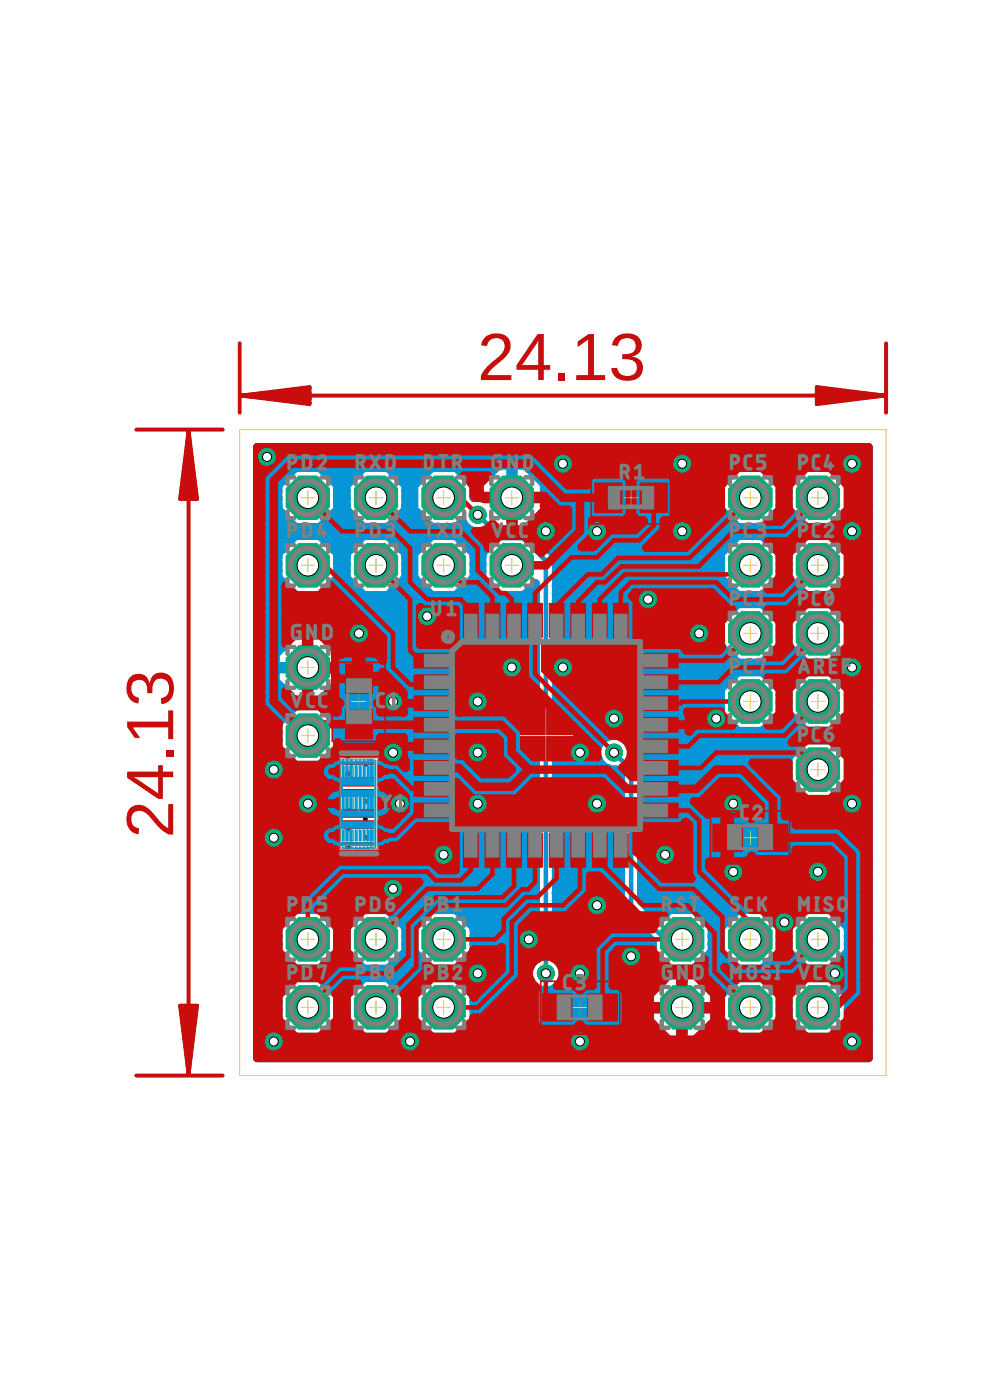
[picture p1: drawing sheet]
<svg xmlns="http://www.w3.org/2000/svg" width="37mm" height="52mm" viewBox="0 0 37 52" stroke-linecap="round" stroke-linejoin="round" font-family="sans-serif">
<defs><g id="words">
<g font-size="2.5" fill="#c90d0c">
<text x="17.8" y="14.2">24.13</text>
<text x="6.5" y="31.3" transform="rotate(-90 6.5 31.3)">24.13</text>
</g>
</g></defs>
<g fill="none" stroke="#0696d7" stroke-width=".32">
<path d="M9.6 16.7h22.8v22.8h-22.8zM9.6 18.6h.8M9.6 19.7h7.8M9.6 19.9h8.4M9.6 19.4h1.2M9.6 19.1h.9M9.6 18.9h.8M9.6 18.3h.8M9.6 18h.8M9.6 17.8h1.1M9.6 17.5h1.4M9.6 17.2h22.8"/>
<path d="M9.6 16.9h22.8M11 19.7l-.6-.7v-.9l.6-.7h.9l.7 .7v.9l-.7 .7M12 17.5h1.5M12.2 19.4h1.1M12.2 17.8h1M12.5 19.1h.5M12.5 18h.5M12.6 18.6h.3M12.6 18.9h.3M12.6 18.3h.3M13.5 19.7l-.6-.7v-.9l.6-.7h1l.6 .7v.9l-.6 .7M14.5 17.5h1.5"/>
<path d="M14.7 19.4h1.1M14.8 17.8h1M15 19.1h.6M15 18h.5M15.1 18.6h.3M15.1 18.9h.3M15.1 18.3h.3M16.1 19.7l-.7-.7v-.9l.7-.7h.9l.7 .7v.5h1.3v-1.2h-.4l-.7 .7v.4h2.4v-.4l-.7-.7h-.5v1.2h1.2v.4l-.7 .7M17 19.7l.2-.3a.56 .56 0 0 0 .7 .4l.5 .5-.4 .3v.9l.6 .7h.9l.5-.4v14a.64 .64 0 0 0 0 1.1M17 17.5h1.4M17.3 17.8h.9M17.6 18h.3"/>
<path d="M17.7 18.3h.2M18 18.6h1M19 18.3h.1M19 18h.1M19 17.8h.1M19 17.5h.1M19.1 18.6h7.8M19.6 19.7h.1M19.7 19.7h12.7M19.7 19.7l1 1v15.1a.64 .64 0 0 1 0 1.1M19.7 17.5h7.8M19.9 19.9h12.5"/>
<path d="M19.9 19.4h7.3M20 17.8h7.2M20.2 19.1h6.8M20.3 18h6.6M20.3 18.9h6.6M20.3 18.3h6.6M27.5 19.7l-.6-.7v-.9l.6-.7h.9l.7 .7v.9l-.7 .7M28.4 17.5h1.6M28.7 19.4h1.1M28.7 17.8h1M29 19.1h.5M29 18h.4"/>
<path d="M29.1 18.6h.3M29.1 18.9h.3M29.1 18.3h.3M30 19.7l-.6-.7v-.9l.6-.7h.9l.7 .7v.9l-.7 .7M31 17.5h1.4M31.2 19.4h1.2M31.3 17.8h1.1M31.5 19.1h.9M31.5 18h.9M31.6 18.6h.8M31.6 18.9h.8M31.6 18.3h.8"/>
<path d="M9.6 24.8h10.4M9.6 39.3h22.8M9.6 39h22.8M9.6 38.8h15.3M9.6 38.5h1.2M9.6 38.2h.9M9.6 37.9h.8M9.6 37.7h.8M9.6 37.4h.8M9.6 37.1h.8M9.6 36.8h1M9.6 36.6h1.3"/>
<path d="M9.6 36.3h10.1M9.6 36h1.3M9.6 35.8h1M9.6 35.5h.8M9.6 35.2h.8M9.6 34.9h.8M9.6 34.6h.8M9.6 34.4h1M9.6 34.1h1.2M9.6 33.8h10.4M9.6 33.6h10.4M9.6 33.3h10.4"/>
<path d="M9.6 33h10.4M9.6 32.7h10.4M9.6 32.5h10.4M9.6 32.2h10.4M9.6 31.9h10.4M9.6 31.7h10.4M9.6 31.4h10.4M9.6 31.1h10.4M9.6 30.8h10.4M9.6 30.6h10.4M9.6 30.3h10.4M9.6 30h10.4"/>
<path d="M9.6 29.8h10.4M9.6 29.5h10.4M9.6 29.2h10.4M9.6 28.9h10.4M9.6 28.7h10.4M9.6 28.4h1.3M9.6 28.1h1M9.6 27.9h.8M9.6 27.6h.8M9.6 27.3h.8M9.6 27h.8M9.6 26.8h1"/>
<path d="M9.6 26.5h1.3M9.6 26.2h10.4M9.6 25.9h1.2M9.6 25.7h.9M9.6 25.4h.7M9.6 25.1h.7M9.6 24.6h.7M9.6 24.3h.8M9.6 24h1M9.6 23.7h1.3M9.6 23.5h10.4M9.6 23.2h10.4"/>
<path d="M9.6 22.9h10.4M9.6 22.7h10.4M9.6 22.4h10.4M9.6 22.1h1.3M9.6 21.8h1.1M9.6 21.6h.8M9.6 21.3h.8M9.6 21h.8M9.6 20.8h.8M9.6 20.5h.9M9.6 20.2h1.2M10.3 24.8v-.4l.7-.7h.4v2.4h-.4l-.7-.7"/>
<path d="M10.3 25.4v-.4h2.4v.4M10.4 35.5l.6 .6h.9l.7-.6M10.4 35.5v-.9l.6-.7h.9l.7 .7v.9M11.4 25.9h.1M11.4 25.7h.1M11.4 25.4h.1M11.4 25.1h.1M11.4 24.6h.1M11.4 24.3h.1M11.4 24h.1M11.4 23.7h.1M12 22.1h1.5"/>
<path d="M12 36.6h1.5M12 36h1.4M12 23.7h8M12.1 28.4h7.9M12.1 26.5h7.9M12.1 34.1h1.3M12.1 38.5h1.2M12.1 25.9h7.9M12.1 20.2h1.2M12.3 21.8h.9M12.3 36.8h.9M12.3 24h7.7"/>
<path d="M12.3 35.8h.9M12.3 28.1h7.7M12.4 26.8h7.6M12.4 34.4h.7M12.4 38.2h.7M12.4 25.7h7.6M12.4 20.5h.7M12.6 21.6h.3M12.6 37.9h.3M12.6 37.7h.3M12.6 37.4h.3M12.6 37.1h.3"/>
<path d="M12.6 35.5h.3M12.6 35.2h.3M12.6 34.9h.3M12.6 34.6h.3M12.6 27.9h7.4M12.6 27.6h7.4M12.6 27.3h7.4M12.6 27h7.4M12.6 24.3h7.4M12.6 21.3h.3M12.6 21h.3M12.6 20.8h.3"/>
<path d="M12.7 24.8v-.4l-.7-.7h-.5v2.4h.5l.7-.7M12.7 25.4h7.3M12.7 25.1h7.3M12.7 24.6h7.3M12.9 35.5l.6 .6h1l.6-.6M12.9 35.5v-.9l.6-.7h1l.6 .7v.9M14.5 22.1h1.5M14.6 36.6h1.4M14.6 36h1.4M14.6 34.1h1.3M14.7 38.5h1.2M14.7 20.2h1.2"/>
<path d="M14.8 21.8h.9M14.8 36.8h.9M14.9 35.8h.8M14.9 34.4h.7M14.9 38.2h.7M15 20.5h.6M15.1 21.6h.4M15.1 37.9h.3M15.1 37.7h.3M15.1 37.4h.3M15.1 37.1h.4M15.1 35.5h.3"/>
<path d="M15.1 35.2h.3M15.1 34.9h.3M15.1 34.6h.3M15.1 21.3h.3M15.1 21h.3M15.1 20.8h.3M15.4 35.5l.7 .6h.9l.7-.6M15.4 35.5v-.9l.7-.7h.9l.7 .7v.9M17.1 22.1h1.4M17.1 36.6h2.7M17.1 36h2.7M17.2 34.1h2.8"/>
<path d="M17.2 38.5h7.4M17.2 20.2h1.1M17.3 21.8h1M17.4 36.8h2.6M17.4 35.8h2.6M17.4 34.4h2.6M17.5 38.2h6.8M17.5 20.5h.6M17.6 21.6h.4M17.6 37.1h6.6M17.7 37.9h6.5M17.7 37.7h6.5"/>
<path d="M17.7 37.4h6.5M17.7 35.5h2.3M17.7 35.2h2.3M17.7 34.9h2.3M17.7 34.6h2.3M17.7 21.3h.3M17.7 21h.3M17.7 20.8h.3M19.6 22.1h.4M19.9 21.8h.1M20 36.9h.2h.5M20.2 20.2h7.1"/>
<path d="M20.5 20.5h6.5M20.7 36.8h3.7M20.7 24.8h11.7M20.7 35.8h3.9M20.7 35.5h3.6M20.7 35.2h3.6M20.7 34.9h3.4M20.7 34.6h3.2M20.7 34.4h2.9M20.7 34.1h2.6M20.7 33.8h2.4M20.7 33.6h2.4"/>
<path d="M20.7 33.3h2.4M20.7 33h2.4M20.7 32.7h2.4M20.7 32.5h2.4M20.7 32.2h2.4M20.7 31.9h2.4M20.7 31.7h2.4M20.7 31.4h2.4M20.7 31.1h2.4M20.7 30.8h2.4M20.7 30.6h2.4M20.7 30.3h2.4"/>
<path d="M20.7 30h2.4M20.7 29.8h2.4M20.7 29.5h2.4M20.7 29.2h2.4M20.7 28.9h2.4M20.7 28.7h2M20.7 28.4h1.6M20.7 28.1h1.5M20.7 27.9h1.6M20.7 27.6h1.8M20.7 27.3h11.7M20.7 27h6.6"/>
<path d="M20.7 26.8h6.3M20.7 26.5h6.2M20.7 26.2h6.2M20.7 25.9h6.2M20.7 25.7h6.2M20.7 25.4h6.5M20.7 25.1h6.7M20.7 24.6h6.6M20.7 24.3h6.4M20.7 24h6.2M20.7 23.7h6.2M20.7 23.5h6.2"/>
<path d="M20.7 23.2h6.2M20.7 22.9h6.4M20.7 22.7h6.6M20.7 22.4h11.7M20.7 22.1h6.7M20.7 21.8h6.5M20.7 21.6h6.2M20.7 21.3h6.2M20.7 21h6.2M20.7 20.8h6.2M20.9 36.6h3.8M20.9 36h3.9"/>
<path d="M21 36.3h11.4M23.3 27.6h9.1M23.5 27.9h6.3M23.5 28.1h6M23.7 28.4h5.7M23.9 33.6h8.5M23.9 33.3h8.5M23.9 33h8.5M23.9 32.7h8.5M23.9 32.5h8.5M23.9 32.2h8.5M23.9 31.9h8.5"/>
<path d="M23.9 31.7h8.5M23.9 31.4h8.5M23.9 31.1h8.5M23.9 30.8h8.5M23.9 30.6h8.5M23.9 30.3h8.5M23.9 30h8.5M23.9 29.8h6.1M23.9 29.5h5.8M23.9 29.2h5.5M23.9 28.9h5.5M23.9 28.7h5.5"/>
<path d="M24.1 33.8h8.3M24.3 35.5v-.4l-1.2-1.2v-5l-.1-.2a.64 .64 0 0 1-.8-.6 .64 .64 0 0 1 .7-.7 .64 .64 0 0 1 .6 .8l.4 .3v5.1l.7 .7 .4-.4h.9l.6 .7v.9M24.3 35.5l.7 .6h.9l.6-.6M24.4 34.1h.4M24.9 36.4h.5v2.4h-.5l-.7-.7v-.5h2.4v.5l-.7 .7h-.4v-2.4h.4l.7 .7v.4h-2.4v-.4zM25.4 38.8h.1M25.4 38.5h.1M25.4 38.2h.1M25.4 37.9h.1M25.4 37.7h.1M25.4 37.4h.1M25.4 37.1h.1"/>
<path d="M25.4 36.8h.1M25.4 36.6h.1M26 38.8h6.4M26 36h1.4M26.1 34.1h1.2M26.1 36.6h1.3M26.2 38.5h1.1M26.3 35.8h.8M26.3 34.4h.8M26.4 36.8h.7M26.5 38.2h.5M26.5 35.5h.4"/>
<path d="M26.5 35.2h.4M26.5 34.9h.4M26.5 34.6h.4M26.6 37.9h.3M26.6 37.7h.3M26.6 37.4h.3M26.6 37.1h.3M26.9 35.5l.6 .6h.9l.7-.6M26.9 35.5v-.9l.6-.7h.9l.7 .7v.9M28.5 25.1h1.5M28.5 22.1h1.5M28.5 36.6h1.4"/>
<path d="M28.5 36h1.4M28.6 22.7h1.3M28.6 24.6h1.3M28.6 34.1h1.2M28.6 38.5h1.2M28.6 27h1.2M28.6 20.2h1.2M28.7 25.4h1M28.8 21.8h.9M28.8 36.8h.9M28.8 35.8h.8M28.8 24.3h.8"/>
<path d="M28.8 22.9h.8M28.9 34.4h.7M28.9 38.2h.6M28.9 26.8h.6M28.9 20.5h.6M29 25.7h.4M29 21.6h.4M29.1 37.9h.3M29.1 37.7h.3M29.1 37.4h.3M29.1 37.1h.3M29.1 35.5h.3"/>
<path d="M29.1 35.2h.3M29.1 34.9h.3M29.1 34.6h.3M29.1 26.5h.3M29.1 26.2h.3M29.1 25.9h.3M29.1 24h.3M29.1 23.7h.3M29.1 23.5h.3M29.1 23.2h.3M29.1 21.3h.3M29.1 21h.3"/>
<path d="M29.1 20.8h.3M29.4 35.5l.6 .6h.9l.7-.6M29.4 35.5v-.9l.6-.7h.9l.7 .7v.9M31 29.8h1.4M31 25.1h1.4M31 22.1h1.4M31.1 36.6h1.3M31.1 36h1.3M31.1 24.6h1.3M31.1 22.7h1.3M31.1 34.1h1.3M31.2 38.5h1.2"/>
<path d="M31.2 27h1.2M31.2 20.2h1.2M31.2 27.9h1.2M31.3 29.5h1.1M31.3 25.4h1.1M31.3 21.8h1.1M31.3 36.8h1.1M31.3 35.8h1.1M31.4 24.3h1M31.4 22.9h1M31.4 34.4h1M31.4 38.2h1"/>
<path d="M31.5 26.8h.9M31.5 20.5h.9M31.5 28.1h.9M31.5 29.2h.9M31.6 25.7h.8M31.6 21.6h.8M31.6 37.1h.8M31.6 37.9h.8M31.6 37.7h.8M31.6 37.4h.8M31.6 35.5h.8M31.6 35.2h.8"/>
<path d="M31.6 34.9h.8M31.6 34.6h.8M31.6 28.9h.8M31.6 28.7h.8M31.6 28.4h.8M31.6 26.5h.8M31.6 26.2h.8M31.6 25.9h.8M31.6 24h.8M31.6 23.7h.8M31.6 23.5h.8M31.6 23.2h.8"/>
<path d="M31.6 21.3h.8M31.6 21h.8M31.6 20.8h.8"/>
<circle cx="11.5" cy="27.4" r="1.19"/>
<circle cx="11.5" cy="37.6" r="1.19"/>
<circle cx="11.5" cy="21.1" r="1.19"/>
<circle cx="14" cy="21.1" r="1.2"/>
<circle cx="14" cy="37.6" r="1.19"/>
<circle cx="16.5" cy="21.1" r="1.2"/>
<circle cx="16.5" cy="37.6" r="1.19"/>
<circle cx="28" cy="21.1" r="1.2"/>
<circle cx="28" cy="37.6" r="1.19"/>
<circle cx="28" cy="26.2" r="1.19"/>
<circle cx="28" cy="23.6" r="1.19"/>
<circle cx="30.5" cy="23.6" r="1.2"/>
<circle cx="30.5" cy="26.2" r="1.2"/>
<circle cx="30.5" cy="28.7" r="1.2"/>
<circle cx="30.5" cy="21.1" r="1.2"/>
<circle cx="30.5" cy="37.6" r="1.2"/>
</g>
<path d="M17.8 19.2l.9 .9h.8l.8 .8v15.4M22.9 28.1l.6 .6v5.1l1.3 1.2h.6" fill="none" stroke="#0696d7" stroke-width=".17"/>
<circle cx="30.5" cy="26.2" r=".87" fill="#0dab76" stroke="#0dab76" stroke-width=".04"/>
<circle cx="30.5" cy="26.2" r=".4" fill="#fff" stroke="#000" stroke-width=".04"/>
<circle cx="16.5" cy="18.6" r=".87" fill="#0dab76" stroke="#0dab76" stroke-width=".04"/>
<circle cx="16.5" cy="18.6" r=".4" fill="#fff" stroke="#000" stroke-width=".04"/>
<circle cx="25.4" cy="35" r=".87" fill="#0dab76" stroke="#0dab76" stroke-width=".04"/>
<circle cx="25.4" cy="35" r=".4" fill="#fff" stroke="#000" stroke-width=".04"/>
<circle cx="25.4" cy="37.6" r=".87" fill="#0dab76" stroke="#0dab76" stroke-width=".04"/>
<circle cx="25.4" cy="37.6" r=".4" fill="#fff" stroke="#000" stroke-width=".04"/>
<circle cx="11.5" cy="24.9" r=".87" fill="#0dab76" stroke="#0dab76" stroke-width=".04"/>
<circle cx="11.5" cy="24.9" r=".4" fill="#fff" stroke="#000" stroke-width=".04"/>
<circle cx="19.1" cy="18.6" r=".87" fill="#0dab76" stroke="#0dab76" stroke-width=".04"/>
<circle cx="19.1" cy="18.6" r=".4" fill="#fff" stroke="#000" stroke-width=".04"/>
<circle cx="30.5" cy="35" r=".87" fill="#0dab76" stroke="#0dab76" stroke-width=".04"/>
<circle cx="30.5" cy="35" r=".4" fill="#fff" stroke="#000" stroke-width=".04"/>
<circle cx="28" cy="37.6" r=".87" fill="#0dab76" stroke="#0dab76" stroke-width=".04"/>
<circle cx="28" cy="37.6" r=".4" fill="#fff" stroke="#000" stroke-width=".04"/>
<circle cx="14" cy="37.6" r=".87" fill="#0dab76" stroke="#0dab76" stroke-width=".04"/>
<circle cx="14" cy="37.6" r=".4" fill="#fff" stroke="#000" stroke-width=".04"/>
<circle cx="16.5" cy="35" r=".87" fill="#0dab76" stroke="#0dab76" stroke-width=".04"/>
<circle cx="16.5" cy="35" r=".4" fill="#fff" stroke="#000" stroke-width=".04"/>
<circle cx="16.5" cy="37.6" r=".87" fill="#0dab76" stroke="#0dab76" stroke-width=".04"/>
<circle cx="16.5" cy="37.6" r=".4" fill="#fff" stroke="#000" stroke-width=".04"/>
<circle cx="30.5" cy="23.6" r=".87" fill="#0dab76" stroke="#0dab76" stroke-width=".04"/>
<circle cx="30.5" cy="23.6" r=".4" fill="#fff" stroke="#000" stroke-width=".04"/>
<circle cx="28" cy="23.6" r=".87" fill="#0dab76" stroke="#0dab76" stroke-width=".04"/>
<circle cx="28" cy="23.6" r=".4" fill="#fff" stroke="#000" stroke-width=".04"/>
<circle cx="30.5" cy="21.1" r=".87" fill="#0dab76" stroke="#0dab76" stroke-width=".04"/>
<circle cx="30.5" cy="21.1" r=".4" fill="#fff" stroke="#000" stroke-width=".04"/>
<circle cx="28" cy="21.1" r=".87" fill="#0dab76" stroke="#0dab76" stroke-width=".04"/>
<circle cx="28" cy="21.1" r=".4" fill="#fff" stroke="#000" stroke-width=".04"/>
<circle cx="30.5" cy="18.6" r=".87" fill="#0dab76" stroke="#0dab76" stroke-width=".04"/>
<circle cx="30.5" cy="18.6" r=".4" fill="#fff" stroke="#000" stroke-width=".04"/>
<circle cx="28" cy="18.6" r=".87" fill="#0dab76" stroke="#0dab76" stroke-width=".04"/>
<circle cx="28" cy="18.6" r=".4" fill="#fff" stroke="#000" stroke-width=".04"/>
<circle cx="30.5" cy="28.7" r=".87" fill="#0dab76" stroke="#0dab76" stroke-width=".04"/>
<circle cx="30.5" cy="28.7" r=".4" fill="#fff" stroke="#000" stroke-width=".04"/>
<circle cx="28" cy="26.2" r=".87" fill="#0dab76" stroke="#0dab76" stroke-width=".04"/>
<circle cx="28" cy="26.2" r=".4" fill="#fff" stroke="#000" stroke-width=".04"/>
<circle cx="11.5" cy="18.6" r=".87" fill="#0dab76" stroke="#0dab76" stroke-width=".04"/>
<circle cx="11.5" cy="18.6" r=".4" fill="#fff" stroke="#000" stroke-width=".04"/>
<circle cx="14" cy="21.1" r=".87" fill="#0dab76" stroke="#0dab76" stroke-width=".04"/>
<circle cx="14" cy="21.1" r=".4" fill="#fff" stroke="#000" stroke-width=".04"/>
<circle cx="11.5" cy="21.1" r=".87" fill="#0dab76" stroke="#0dab76" stroke-width=".04"/>
<circle cx="11.5" cy="21.1" r=".4" fill="#fff" stroke="#000" stroke-width=".04"/>
<circle cx="11.5" cy="35" r=".87" fill="#0dab76" stroke="#0dab76" stroke-width=".04"/>
<circle cx="11.5" cy="35" r=".4" fill="#fff" stroke="#000" stroke-width=".04"/>
<circle cx="14" cy="35" r=".87" fill="#0dab76" stroke="#0dab76" stroke-width=".04"/>
<circle cx="14" cy="35" r=".4" fill="#fff" stroke="#000" stroke-width=".04"/>
<circle cx="11.5" cy="37.6" r=".87" fill="#0dab76" stroke="#0dab76" stroke-width=".04"/>
<circle cx="11.5" cy="37.6" r=".4" fill="#fff" stroke="#000" stroke-width=".04"/>
<circle cx="14" cy="18.6" r=".87" fill="#0dab76" stroke="#0dab76" stroke-width=".04"/>
<circle cx="14" cy="18.6" r=".4" fill="#fff" stroke="#000" stroke-width=".04"/>
<circle cx="28" cy="35" r=".87" fill="#0dab76" stroke="#0dab76" stroke-width=".04"/>
<circle cx="28" cy="35" r=".4" fill="#fff" stroke="#000" stroke-width=".04"/>
<circle cx="16.5" cy="21.1" r=".87" fill="#0dab76" stroke="#0dab76" stroke-width=".04"/>
<circle cx="16.5" cy="21.1" r=".4" fill="#fff" stroke="#000" stroke-width=".04"/>
<circle cx="19.1" cy="21.1" r=".87" fill="#0dab76" stroke="#0dab76" stroke-width=".04"/>
<circle cx="19.1" cy="21.1" r=".4" fill="#fff" stroke="#000" stroke-width=".04"/>
<circle cx="30.5" cy="37.6" r=".87" fill="#0dab76" stroke="#0dab76" stroke-width=".04"/>
<circle cx="30.5" cy="37.6" r=".4" fill="#fff" stroke="#000" stroke-width=".04"/>
<circle cx="11.5" cy="27.4" r=".87" fill="#0dab76" stroke="#0dab76" stroke-width=".04"/>
<circle cx="11.5" cy="27.4" r=".4" fill="#fff" stroke="#000" stroke-width=".04"/>
<circle cx="17.8" cy="28.1" r=".32" fill="#0dab76" stroke="#0dab76" stroke-width=".04"/>
<circle cx="17.8" cy="28.1" r=".17" fill="#fff" stroke="#000" stroke-width=".04"/>
<circle cx="22.9" cy="26.8" r=".32" fill="#0dab76" stroke="#0dab76" stroke-width=".04"/>
<circle cx="22.9" cy="26.8" r=".17" fill="#fff" stroke="#000" stroke-width=".04"/>
<circle cx="17.8" cy="26.2" r=".32" fill="#0dab76" stroke="#0dab76" stroke-width=".04"/>
<circle cx="17.8" cy="26.2" r=".17" fill="#fff" stroke="#000" stroke-width=".04"/>
<circle cx="11.5" cy="30" r=".32" fill="#0dab76" stroke="#0dab76" stroke-width=".04"/>
<circle cx="11.5" cy="30" r=".17" fill="#fff" stroke="#000" stroke-width=".04"/>
<circle cx="27.3" cy="32.5" r=".32" fill="#0dab76" stroke="#0dab76" stroke-width=".04"/>
<circle cx="27.3" cy="32.5" r=".17" fill="#fff" stroke="#000" stroke-width=".04"/>
<circle cx="26.1" cy="23.6" r=".32" fill="#0dab76" stroke="#0dab76" stroke-width=".04"/>
<circle cx="26.1" cy="23.6" r=".17" fill="#fff" stroke="#000" stroke-width=".04"/>
<circle cx="24.8" cy="31.9" r=".32" fill="#0dab76" stroke="#0dab76" stroke-width=".04"/>
<circle cx="24.8" cy="31.9" r=".17" fill="#fff" stroke="#000" stroke-width=".04"/>
<circle cx="29.2" cy="34.4" r=".32" fill="#0dab76" stroke="#0dab76" stroke-width=".04"/>
<circle cx="29.2" cy="34.4" r=".17" fill="#fff" stroke="#000" stroke-width=".04"/>
<circle cx="31.7" cy="30" r=".32" fill="#0dab76" stroke="#0dab76" stroke-width=".04"/>
<circle cx="31.7" cy="30" r=".17" fill="#fff" stroke="#000" stroke-width=".04"/>
<circle cx="21.6" cy="28.1" r=".32" fill="#0dab76" stroke="#0dab76" stroke-width=".04"/>
<circle cx="21.6" cy="28.1" r=".17" fill="#fff" stroke="#000" stroke-width=".04"/>
<circle cx="17.8" cy="30" r=".32" fill="#0dab76" stroke="#0dab76" stroke-width=".04"/>
<circle cx="17.8" cy="30" r=".17" fill="#fff" stroke="#000" stroke-width=".04"/>
<circle cx="16.5" cy="31.9" r=".32" fill="#0dab76" stroke="#0dab76" stroke-width=".04"/>
<circle cx="16.5" cy="31.9" r=".17" fill="#fff" stroke="#000" stroke-width=".04"/>
<circle cx="15.9" cy="23" r=".32" fill="#0dab76" stroke="#0dab76" stroke-width=".04"/>
<circle cx="15.9" cy="23" r=".17" fill="#fff" stroke="#000" stroke-width=".04"/>
<circle cx="13.4" cy="23.6" r=".32" fill="#0dab76" stroke="#0dab76" stroke-width=".04"/>
<circle cx="13.4" cy="23.6" r=".17" fill="#fff" stroke="#000" stroke-width=".04"/>
<circle cx="20.3" cy="19.8" r=".32" fill="#0dab76" stroke="#0dab76" stroke-width=".04"/>
<circle cx="20.3" cy="19.8" r=".17" fill="#fff" stroke="#000" stroke-width=".04"/>
<circle cx="31.7" cy="38.8" r=".32" fill="#0dab76" stroke="#0dab76" stroke-width=".04"/>
<circle cx="31.7" cy="38.8" r=".17" fill="#fff" stroke="#000" stroke-width=".04"/>
<circle cx="21.6" cy="38.8" r=".32" fill="#0dab76" stroke="#0dab76" stroke-width=".04"/>
<circle cx="21.6" cy="38.8" r=".17" fill="#fff" stroke="#000" stroke-width=".04"/>
<circle cx="15.3" cy="38.8" r=".32" fill="#0dab76" stroke="#0dab76" stroke-width=".04"/>
<circle cx="15.3" cy="38.8" r=".17" fill="#fff" stroke="#000" stroke-width=".04"/>
<circle cx="10.2" cy="38.8" r=".32" fill="#0dab76" stroke="#0dab76" stroke-width=".04"/>
<circle cx="10.2" cy="38.8" r=".17" fill="#fff" stroke="#000" stroke-width=".04"/>
<circle cx="10.2" cy="31.2" r=".32" fill="#0dab76" stroke="#0dab76" stroke-width=".04"/>
<circle cx="10.2" cy="31.2" r=".17" fill="#fff" stroke="#000" stroke-width=".04"/>
<circle cx="10.2" cy="28.7" r=".32" fill="#0dab76" stroke="#0dab76" stroke-width=".04"/>
<circle cx="10.2" cy="28.7" r=".17" fill="#fff" stroke="#000" stroke-width=".04"/>
<circle cx="14.6" cy="28.1" r=".32" fill="#0dab76" stroke="#0dab76" stroke-width=".04"/>
<circle cx="14.6" cy="28.1" r=".17" fill="#fff" stroke="#000" stroke-width=".04"/>
<circle cx="31.7" cy="24.9" r=".32" fill="#0dab76" stroke="#0dab76" stroke-width=".04"/>
<circle cx="31.7" cy="24.9" r=".17" fill="#fff" stroke="#000" stroke-width=".04"/>
<circle cx="31.7" cy="17.3" r=".32" fill="#0dab76" stroke="#0dab76" stroke-width=".04"/>
<circle cx="31.7" cy="17.3" r=".17" fill="#fff" stroke="#000" stroke-width=".04"/>
<circle cx="21" cy="17.3" r=".32" fill="#0dab76" stroke="#0dab76" stroke-width=".04"/>
<circle cx="21" cy="17.3" r=".17" fill="#fff" stroke="#000" stroke-width=".04"/>
<circle cx="25.4" cy="17.3" r=".32" fill="#0dab76" stroke="#0dab76" stroke-width=".04"/>
<circle cx="25.4" cy="17.3" r=".17" fill="#fff" stroke="#000" stroke-width=".04"/>
<circle cx="31.7" cy="19.8" r=".32" fill="#0dab76" stroke="#0dab76" stroke-width=".04"/>
<circle cx="31.7" cy="19.8" r=".17" fill="#fff" stroke="#000" stroke-width=".04"/>
<circle cx="21" cy="24.9" r=".32" fill="#0dab76" stroke="#0dab76" stroke-width=".04"/>
<circle cx="21" cy="24.9" r=".17" fill="#fff" stroke="#000" stroke-width=".04"/>
<circle cx="19.1" cy="24.9" r=".32" fill="#0dab76" stroke="#0dab76" stroke-width=".04"/>
<circle cx="19.1" cy="24.9" r=".17" fill="#fff" stroke="#000" stroke-width=".04"/>
<circle cx="27.3" cy="30" r=".32" fill="#0dab76" stroke="#0dab76" stroke-width=".04"/>
<circle cx="27.3" cy="30" r=".17" fill="#fff" stroke="#000" stroke-width=".04"/>
<circle cx="26.7" cy="26.8" r=".32" fill="#0dab76" stroke="#0dab76" stroke-width=".04"/>
<circle cx="26.7" cy="26.8" r=".17" fill="#fff" stroke="#000" stroke-width=".04"/>
<circle cx="30.5" cy="32.5" r=".32" fill="#0dab76" stroke="#0dab76" stroke-width=".04"/>
<circle cx="30.5" cy="32.5" r=".17" fill="#fff" stroke="#000" stroke-width=".04"/>
<circle cx="19.7" cy="35" r=".32" fill="#0dab76" stroke="#0dab76" stroke-width=".04"/>
<circle cx="19.7" cy="35" r=".17" fill="#fff" stroke="#000" stroke-width=".04"/>
<circle cx="23.5" cy="35.7" r=".32" fill="#0dab76" stroke="#0dab76" stroke-width=".04"/>
<circle cx="23.5" cy="35.7" r=".17" fill="#fff" stroke="#000" stroke-width=".04"/>
<circle cx="25.4" cy="19.8" r=".32" fill="#0dab76" stroke="#0dab76" stroke-width=".04"/>
<circle cx="25.4" cy="19.8" r=".17" fill="#fff" stroke="#000" stroke-width=".04"/>
<circle cx="22.2" cy="19.8" r=".32" fill="#0dab76" stroke="#0dab76" stroke-width=".04"/>
<circle cx="22.2" cy="19.8" r=".17" fill="#fff" stroke="#000" stroke-width=".04"/>
<circle cx="24.2" cy="22.4" r=".32" fill="#0dab76" stroke="#0dab76" stroke-width=".04"/>
<circle cx="24.2" cy="22.4" r=".17" fill="#fff" stroke="#000" stroke-width=".04"/>
<circle cx="22.2" cy="33.8" r=".32" fill="#0dab76" stroke="#0dab76" stroke-width=".04"/>
<circle cx="22.2" cy="33.8" r=".17" fill="#fff" stroke="#000" stroke-width=".04"/>
<circle cx="21.6" cy="36.3" r=".32" fill="#0dab76" stroke="#0dab76" stroke-width=".04"/>
<circle cx="21.6" cy="36.3" r=".17" fill="#fff" stroke="#000" stroke-width=".04"/>
<circle cx="14.6" cy="26.2" r=".32" fill="#0dab76" stroke="#0dab76" stroke-width=".04"/>
<circle cx="14.6" cy="26.2" r=".17" fill="#fff" stroke="#000" stroke-width=".04"/>
<circle cx="22.2" cy="30" r=".32" fill="#0dab76" stroke="#0dab76" stroke-width=".04"/>
<circle cx="22.2" cy="30" r=".17" fill="#fff" stroke="#000" stroke-width=".04"/>
<circle cx="17.8" cy="36.3" r=".32" fill="#0dab76" stroke="#0dab76" stroke-width=".04"/>
<circle cx="17.8" cy="36.3" r=".17" fill="#fff" stroke="#000" stroke-width=".04"/>
<circle cx="14.6" cy="33.1" r=".32" fill="#0dab76" stroke="#0dab76" stroke-width=".04"/>
<circle cx="14.6" cy="33.1" r=".17" fill="#fff" stroke="#000" stroke-width=".04"/>
<circle cx="31.1" cy="36.3" r=".32" fill="#0dab76" stroke="#0dab76" stroke-width=".04"/>
<circle cx="31.1" cy="36.3" r=".17" fill="#fff" stroke="#000" stroke-width=".04"/>
<circle cx="9.9" cy="17" r=".32" fill="#0dab76" stroke="#0dab76" stroke-width=".04"/>
<circle cx="9.9" cy="17" r=".17" fill="#fff" stroke="#000" stroke-width=".04"/>
<circle cx="14.9" cy="30" r=".32" fill="#0dab76" stroke="#0dab76" stroke-width=".04"/>
<circle cx="14.9" cy="30" r=".17" fill="#fff" stroke="#000" stroke-width=".04"/>
<circle cx="22.9" cy="28.1" r=".32" fill="#0dab76" stroke="#0dab76" stroke-width=".04"/>
<circle cx="22.9" cy="28.1" r=".17" fill="#fff" stroke="#000" stroke-width=".04"/>
<circle cx="17.8" cy="19.2" r=".32" fill="#0dab76" stroke="#0dab76" stroke-width=".04"/>
<circle cx="17.8" cy="19.2" r=".17" fill="#fff" stroke="#000" stroke-width=".04"/>
<circle cx="20.3" cy="36.3" r=".32" fill="#0dab76" stroke="#0dab76" stroke-width=".04"/>
<circle cx="20.3" cy="36.3" r=".17" fill="#fff" stroke="#000" stroke-width=".04"/>
<g fill="none" stroke="#c90d0c" stroke-width=".15">
<path d="M5.1 16h3.2M7 16.1v23.9M7 16.1l.3 2.5h-.6zM7 16.1l-.1 2.5M7 16.1l.2 2.5M7 16.1l-.2 2.5M7 16.1l.3 2.5M8.9 12.8v2.6M9 14.8h24M9 14.8l2.5-.4v.7zM9 14.8l2.5 .1M9 14.8l2.5 .2"/>
<path d="M11.5 14.6l-2.5 .2M11.5 14.5l-2.5 .3M30.4 14.4l2.6 .4-2.6 .3zM30.4 14.6l2.6 .2M30.4 14.5l2.6 .3M33 14.8l-2.6 .1M33 14.8l-2.6 .2M33 12.8v2.6M6.7 37.5h.6l-.3 2.5zM6.8 37.5l.2 2.5M6.9 37.5l.1 2.5M7.2 37.5l-.2 2.5"/>
<path d="M7.3 37.5l-.3 2.5M5.1 40.1h3.2"/>
</g>
<g fill="#c90d0c" stroke="#c90d0c" stroke-width=".04">
<path d="M12.9 24.8h1v1.1h-1z"/>
<path d="M12.9 26.5h1v1.1h-1z"/>
<path d="M26.6 30.7h1.1v1h-1.1z"/>
<path d="M28.3 30.7h1.1v1h-1.1z"/>
<path d="M20.2 37.1h1.1v1h-1.1z"/>
<path d="M21.9 37.1h1.1v1h-1.1z"/>
<path d="M23.9 18h1v1.1h-1z"/>
<path d="M22.2 18h1v1.1h-1z"/>
<path d="M15.4 24.4h1.3v.5h-1.3z"/>
<path d="M15.4 25.2h1.3v.5h-1.3z"/>
<path d="M15.4 26h1.3v.5h-1.3z"/>
<path d="M15.4 26.8h1.3v.5h-1.3z"/>
<path d="M15.4 27.6h1.3v.5h-1.3z"/>
<path d="M15.4 28.4h1.3v.5h-1.3z"/>
<path d="M15.4 29.1h1.3v.6h-1.3z"/>
<path d="M15.4 30h1.3v.5h-1.3z"/>
<path d="M17.3 31.1h.5v1.2h-.5z"/>
<path d="M18.1 31.1h.5v1.2h-.5z"/>
<path d="M18.9 31.1h.5v1.2h-.5z"/>
<path d="M19.7 31.1h.5v1.2h-.5z"/>
<path d="M20.5 31.1h.5v1.2h-.5z"/>
<path d="M21.3 31.1h.5v1.2h-.5z"/>
<path d="M22.1 31.1h.5v1.2h-.5z"/>
<path d="M22.9 31.1h.5v1.2h-.5z"/>
<path d="M24 30h1.3v.5h-1.3z"/>
<path d="M24 29.1h1.3v.6h-1.3z"/>
<path d="M24 28.4h1.3v.5h-1.3z"/>
<path d="M24 27.6h1.3v.5h-1.3z"/>
<path d="M24 26.8h1.3v.5h-1.3z"/>
<path d="M24 26h1.3v.5h-1.3z"/>
<path d="M24 25.2h1.3v.5h-1.3z"/>
<path d="M24 24.4h1.3v.5h-1.3z"/>
<path d="M22.9 22.5h.5v1.3h-.5z"/>
<path d="M22.1 22.5h.5v1.3h-.5z"/>
<path d="M21.3 22.5h.5v1.3h-.5z"/>
<path d="M20.5 22.5h.5v1.3h-.5z"/>
<path d="M19.7 22.5h.5v1.3h-.5z"/>
<path d="M18.9 22.5h.5v1.3h-.5z"/>
<path d="M18.1 22.5h.5v1.3h-.5z"/>
<path d="M17.3 22.5h.5v1.3h-.5z"/>
</g>
<path d="M12.4 28.8h2M12.4 31.2h2M12.4 30h2" fill="none" stroke="#c90d0c" stroke-width=".25"/>
<g fill="#c90d0c" stroke="#c90d0c" stroke-width=".04">
<path d="M12.5 28.6l.1-.1h1.5l.2 .1v.2v.1l-.2 .1h-1.5l-.1-.1-.1-.1z" fill-rule="evenodd"/>
<path d="M12.5 29.8l.1-.1h1.5l.2 .1v.2v.1l-.2 .1h-1.5l-.1-.1-.1-.1z" fill-rule="evenodd"/>
<path d="M12.5 31l.1-.1h1.5l.2 .1v.2v.1l-.2 .1h-1.5l-.1-.1-.1-.1z" fill-rule="evenodd"/>
</g>
<g fill="none" stroke="#c90d0c" stroke-width=".32">
<path d="M9.6 18.6h.1M9.6 16.7h22.8v22.8h-22.8zM9.6 19.7h.1M9.6 19.9h.1M9.6 19.4h.1M9.6 19.1h.1M9.6 18.9h.1M9.6 18.3h.1M9.6 18h.1M9.6 17.8h.1M9.6 17.5h.4M9.6 17.2h.7"/>
<path d="M9.6 16.9h.9M17.3 17.7l.4 .4v.5h2.6v.4l-.7 .7h-.5v-1.2h1.2l.5 .5h.4v.6l-1 1-.7-.6h-.9l-.4 .4v-.1l-.5-.5 .5-.1 .2-.2 .2 .2h.4v-1.2h-1.1v-.4l.3-.4zM17.3 17.8h.9M17.6 18h.3M17.7 18.3h.2M17.8 19.9h3M18 18.6h1M18.2 19.7h.3M18.4 19.5v.1M19 19.7h.1M19 19.4h.1M19 19.1h.1"/>
<path d="M19 18.9h.1M19.1 18.6h1.3M19.7 19.7h1.4M19.9 19.4h1.3M20 16.9h12.4M20.2 19.1h1M20.3 18.9h.3M20.3 17.2h12.1M20.6 17.5h6.9M20.8 17.8h1.2M21.1 18h.8M21.6 18.6v1.2l-1.3 1.3h-1.2"/>
<path d="M22.1 19.7h1.7M22.1 19.9h.5M22.7 18.6h-1.7l-1.3-1.3h-8.9l-.6 .6v8.3l1.3 1.2 .4-.4h6.8l.4 .4v.7l.6 .6M23.3 19.4h.4M23.3 17.8h.4M23.5 18.6h.1M23.5 19.1h.1M23.5 18.9h.1M23.5 18.3h.1M23.5 18h.1M24.6 19.9h1.4M24.7 19.7h1.6"/>
<path d="M25 19.4h1.6M25 17.8h2.2M25.2 18.6h1.7M25.2 19.1h1.6M25.2 18.9h1.7M25.2 18.3h1.7M25.2 18h1.7M28.4 17.5h1.6M28.7 19.4h.4M28.7 17.8h1M29 19.1h.4M29 18h.4"/>
<path d="M29.1 18.6h.3M29.1 18.9h.3M29.1 18.3h.3M29.6 19.9h2.8M29.9 19.7h2.5M30 19.7v-.1l-.6 .6h-.8l.5 .4v.9l-.5 .5h.5l.3-.4v-1l.6-.6h.9l.7 .6v.9l-.7 .7-.9-.1-.6 .6h-.8l.5 .5v.9l-.5 .4h.5l.3-.4v-.9l.6-.7h.9l.7 .7v.9l-.7 .6h-.9l-.6 .6h-.8l.5 .4v.9l-.5 .5h.5l.3-.4v-.1v-.9l.6-.6h.9l.7 .6v.9l-.7 .7-.9-.1-.5 .5 1.4-.1 .7 .6v.9l-.7 .7h-.9l-.6-.7v-.7h-1.4l1.3 1.3v.7h.2l.2 .2v.2h1.6l.9 .9v5.4l-.6 .7v.2l-.7 .7h-.9l-.6-.7v-.9l.6-.6h.9l.4 .3v-1l-.4 .3h-.9l-.4 .3h-2.2l-.4-.3 .4 .4h1l.7 .6v.9l-.7 .7h-.9l-.6-.7v-.9l-.7-.7v-.6l-.3 .3h-.9l-.7-.6M30.9 19.7l.7-.7v-.9l-.7-.7h-.9l-.6 .7v1l-.3 .4h-.5l.5-.5v-.9l-.7-.7h-.9l-.6 .7v1l-1.4 1.3h-1.4l.6-.6v-.4h.3l.2-.2v-1.3l-.2-.2h-1.3l-.1 .2v1.3l.1 .2 .3 .1-.3 .3h-1l-.6 .6h-.4l.4-.4v-.6h1.2l.2-.2v-1.3l-.2-.2h-1.3l-.1 .2v.2h-.7l-1.3-1.3h-9.3l-.9 .9v8.7l.7 .6M31 17.5h1.4M31.2 19.4h1.2M31.3 17.8h1.1M31.5 19.1h.9M31.5 18h.9"/>
<path d="M31.6 18.6h.8M31.6 18.9h.8M31.6 18.3h.8M9.6 27h.8M9.6 24.8h.1M9.6 29.2h2.7l.2 .1-.3 .2M9.6 31.7h2.8M9.6 22.1h.1M9.6 25.4h.1M9.6 27.9h.8M9.6 28.4h1.3M9.6 28.1h1"/>
<path d="M9.6 32.5h2.6M9.6 34.6h.8M9.6 39.3h22.8M9.6 39h22.8M9.6 38.8h15.3M9.6 38.5h1.2M9.6 38.2h.9M9.6 37.9h.8M9.6 37.7h.8M9.6 37.4h.8M9.6 37.1h.8M9.6 36.8h1"/>
<path d="M9.6 36.6h1.3M9.6 36.3h2.6M9.6 36h1.3M9.6 35.8h1M9.6 35.5h.8M9.6 35.2h.8M9.6 34.9h.8M9.6 34.4h1M9.6 34.1h1.2M9.6 33.8h1.5M9.6 33.6h1.5M9.6 33.3h1.8"/>
<path d="M9.6 33h2.1M9.6 32.7h2.4M9.6 32.2h2.9M9.6 31.9h7.4M9.6 31.4h2.4M9.6 31.1h2.3M9.6 30.8h2.5M9.6 30.6h2.8M9.6 30.3h2.5M9.6 30h2.4M9.6 29.8h2.4M9.6 29.5h2.6"/>
<path d="M9.6 28.9h2.3M9.6 28.7h2.3M9.6 27.6h.8M9.6 27.3h.8M9.6 26.8h.5M9.6 26.5h.3M9.6 26.2h.1M9.6 25.9h.1M9.6 25.7h.1M9.6 25.1h.1M9.6 24.6h.1M9.6 24.3h.1"/>
<path d="M9.6 24h.1M9.6 23.7h.1M9.6 23.5h.1M9.6 23.2h.1M9.6 22.9h.1M9.6 22.7h.1M9.6 22.4h.1M9.6 21.8h.1M9.6 21.6h.1M9.6 21.3h.1M9.6 21h.1M9.6 20.8h.1"/>
<path d="M9.6 20.5h.1M9.6 20.2h.1M10.4 27v.9l.6 .6h.9l.7-.6v-.2l.1 .2M10.4 35.5l.6 .6h.9l.7-.6M10.4 27h.1M10.6 21.8l.4 .4h.9l.4-.4 2 2v.8l-.3-.2h-.5v1h1.1M10.6 21.8v2.2l.4-.3h.4v1.1h1.1M10.6 22.1h.3M10.6 25.9h.2M10.6 23.7h.3M10.6 23.5h3.3M10.6 23.2h3.1"/>
<path d="M10.6 22.9h2.8M10.6 22.7h2.5M10.6 22.4h2.3M10.6 21.8h.1M10.9 26.2h1.8M11.4 25.4h.1M11.4 25.9h.1M11.4 25.7h.1M11.4 25.1h.1M11.4 24.6h.1M11.4 24.3h.1M11.4 24h.1"/>
<path d="M11.4 23.7h.1M11.5 24.9h.6M11.9 33.9l.7 .7v.9M11.9 33.9l1-1h2.7l-1.1 1.1-1-.1-.6 .7v.9M11.9 33.9v.1M11.9 33.8h2.8M12 22.1h.6M12 30a.73 .73 0 0 0 .5 .6l-.3 .1-.3 .3v.3l.3 .3 .3 .1 .1 .1h1.5l.3-.2 .5-.1 .7-.7h1.2l.2-.2v-1.4l.6 .6h1.7l.6-.7h2.5l.8 .8h.5v.7l.2 .2h1.5l.1-.2 .2 .2v1.9l.1 .1h-1.1l-1-1v-.8l-.2-.2h-6.4l-.1 .2v1.4h-.6l-.3-.3h-3.5l-1.5 1.5v.3l-.7 .7v.9M12 30h2.7M12 36h.5M12 23.7h2.2M12.1 28.4h.1"/>
<path d="M12.1 26.5h.5M12.1 34.1h1.3M12.1 25.9h.4l.2 .3-.1 .1v.3h-.5l-.2-.3h-.9M12.1 38.5h1.2M12.2 33.6h2.7M12.2 29.5l-.2 .3v.2M12.3 21.8h.1M12.3 24h2M12.3 35.8h.9M12.3 28.1h2.7M12.4 34.4h.7M12.4 38.2h.7"/>
<path d="M12.4 25.7h.1M12.5 25h-1.1v1.1h-.4l-.4-.3v.2l.4 .4M12.5 25.6l-.5 .5h-.5v-2.4h.5l.7 .7h.6v.8h1v-.1l.7 .7v.8M12.5 33.3h2.7M12.5 25.1l.2 .2h.7M12.6 27.9h2.4M12.6 34.6h.3M12.6 37.9h.3M12.6 37.7h.3M12.6 37.4h.3M12.6 37.1h.3M12.6 35.5h.3"/>
<path d="M12.6 35.2h.3M12.6 34.9h.3M12.6 24.3h1.7M12.6 28.1l-.7 .5v.4l.3 .2M12.7 24.3l-.2-.2v2.1M12.7 36.8h.5M12.8 33h2.7M12.9 35.5l.4 .4h-.7l-.6 .6h-1l-.6 .6v.9l.6 .7h.9l.7-.7-.1-.9 .4-.4h.4l-.4 .4v.9l.6 .7h1l.6-.7-.1-.9 .9-.9v-.2l.2 .1h.9l.7-.6M13.3 24.8h.2M13.3 25.1h.2M13.3 24.6h.2M13.4 30h.1"/>
<path d="M14.1 26.2h.9M14.1 28.1l.3 .2 .7 .1M14.2 27.6h.8M14.2 26.5h.8M14.2 24.6h.1M14.3 25.9l-.1 .2-.1 .1 .1 .1v.3h.8M14.3 25.4v.5M14.3 25.9h.7M14.3 25.7h.6M14.3 25.1h.1M14.3 30.6h.5M14.4 31.7h2.6"/>
<path d="M14.5 29.5l.2 .3v.2M14.5 29.5h.4M14.6 29.2l.5 .5v.5l-.5 .6-.4-.2h.1M14.6 29.2l-.4 .1 .3 .2M14.6 30.3h.4M14.7 38.5h1.2M14.7 29.8h.4M14.7 30l-.1 .4-.3 .2M14.7 30h.4M14.9 28.4l.2 .2v-.2M14.9 38.2h.7M15 27.8h2.6l.2 .3"/>
<path d="M15 27.5h-.8v.2l-.2 .2M15 27.5v.7l.1 .2M15 26.6h.1M15 27.5h.1M15 31.4h2M15.1 37.9h.3M15.1 37.7h.3M15.1 37.4h.3M15.1 37.1h.4M15.3 36.8h.4M15.3 31.1h1.7M15.6 36.6h.4"/>
<path d="M15.6 30.8h1.5M15.7 24h1.4M15.7 23.7h1.3M15.7 23.5h1.3M15.7 23.2h1.3M15.7 22.9h1.3M15.7 22.7h.1M15.8 36.3h2.7M15.9 36h.1M16.1 27.8v.1M16.1 26.2h.1M16.1 28.6h1l.7 .7h1.3l.6-.6"/>
<path d="M16.2 32.2h.8M17 24.8h2.6M17 29.2h.1M17 25.4h2.7M17 30.6h6.7M17 30.3h6.7M17 30h6.7M17 29.8h.6M17 29.5h.3M17 25.7h2.9M17 25.1h2.6M17 24.6h2.6"/>
<path d="M17 24.3h2.6M17.1 27.5h1.4l.1 .1v.7l.5 .4-.2 .2h-.9l-.7-.7h-.2M17.1 28.2h.1M17.1 25.9v.7M17.1 27.5v.7M17.1 27.5h.1M17.1 26.6h1.8l.6 .6v.7M17.1 25.9l-.1-.2v-1.5l-.2-.2h-1.1v-1.4v.1h1.3v1.2l.1 .2h2.5v1.2l2.6 2.7 .1 .2h-2.4l-.4-.3M17.1 26.6h.1M17.1 27.9h1.5M17.1 28.1h1.5M17.1 36.6h1.2"/>
<path d="M17.1 27.6h1.5M17.1 26.5h3.7M17.1 26.2h3.4M17.1 25.9h3.1M17.1 36h1.6M17.2 38.5h7.4M17.4 36.8h.6M17.4 35.8h1.3M17.5 38.2h2.4M17.5 28.4h1.3M17.6 37.1h.1M17.7 35.5v-.1h.9l.1-.1v.9l-1 1"/>
<path d="M17.7 37.2h.1M17.7 35.5h1M17.8 28.7h1.2M17.8 26.2h-.1h-2.7M18 37.9h1.9M18.1 20.2h.3M18.3 37.7h1.6M18.5 37.4h1.4M18.8 37.1h1.1M19 26.8h2M19.1 36.8h.9M19.3 29.8h3.8"/>
<path d="M19.3 27h2M19.3 36.6h.5M19.5 36.3h.2M19.5 36h.3M19.5 35.8h.5M19.5 35.5h2.6M19.5 35.2h2.7M19.5 34.9h3M19.5 27.9h2.6M19.5 27.6h2.3M19.5 27.3h2.1M19.6 29.5h3.2"/>
<path d="M19.6 34.4h4.9M19.7 28.7h2.9l.8 .7h2.6l.7-.7h1l1.1 1.1v1.4h2.3l.6 .7v5l-.6 .7h-.6M19.8 28.1h2.4M19.8 20.2h.8M19.9 29.2h2.6M20 20.5h.3M20.3 24.8h3.4M20.3 24.6h3.4M20.3 24.3h3.4M20.5 25.1h3.2M20.7 35.8h1.4M20.7 25.4h3"/>
<path d="M20.9 36.6h1.2M20.9 36h1.2M21 36.3h1.1M21 25.7h2.7M21.2 34.1h2.6M21.3 25.9h2.4M21.4 33.8h2.1M21.5 36.8h.2M21.6 26.2h2.1M21.7 33.6h1.5M21.8 26.5h1.9M21.9 20.2h.4"/>
<path d="M22 33.3v-.6h.3l1.5 1.4h.9l-.4 .5h-4.8M22 33.3l-.9 .8h-1.2l-.4 .5v1.9l-1.5 1.5h-.3l-.7 .7h-.9l-.7-.7v-.9l.7-.6h.9l.7 .7M22 33.3h.9M22 33h.7M22 32.7h.4M22.1 26.8h1.5M22.4 27h4.9M22.6 27.3h1M22.7 34.6l-.6 .7v1.5h-.3l-.2 .1-.2-.1h-.6a.64 .64 0 0 0 0-1 .64 .64 0 0 0-1 .1 .64 .64 0 0 0 .2 .9l-.1 1.4M22.8 36.6h1.9M22.8 36.3h3.4M22.8 36h2"/>
<path d="M22.8 35.8h1.8M22.9 26.8l.2 .2M23 35.5h1.3M23.2 36.8h1.2M23.2 28.7h.5M23.3 27.6h.4M23.3 38.2h1M23.3 37.9h.9M23.3 37.7h.9M23.3 37.4h.9M23.3 37.1h.9M23.4 28.4h.3"/>
<path d="M23.5 27.9h.2M23.5 28.1h.2M23.5 28.9h.2M23.6 30.8h2.1M23.6 24h3.3M23.7 26.5l-.1 .2v.7l.1 .2M23.7 31.7h2M23.7 22.4v1.5l-.2 .2h-3.2v.9l2.5 2.4a.64 .64 0 0 1 .7 .5 .64 .64 0 0 1-.3 .7l.4 .4h.1v-1.4M23.7 31.4h2M23.7 31.1h2M23.7 23.7h3.2M23.7 23.5h3.2"/>
<path d="M23.7 23.2h3.2M23.7 22.9h3.4M23.7 22.7h3.4M23.7 22.4h3.1M23.9 31.9h1.8M24.2 32.2h1.5M24.3 20.2h1.5M24.3 35.5v-.1h-1.3l-.2 .2v1.2h.3l.2 .2v1.2l-.2 .2h-1.3l-.2-.2-.2 .2h-1.3l-.2-.2M24.4 32.5h1.3M24.6 27l.1 .1M24.7 32.7h1.1M24.9 36.4h.5v2.4h-.5l-.7-.7v-.5h2.4v.5l-.7 .7h-.4v-2.4h.4l.7 .7v.4h-2.4v-.4z"/>
<path d="M25.4 38.8h.1M25.4 38.5h.1M25.4 38.2h.1M25.4 37.9h.1M25.4 37.7h.1M25.4 37.4h.1M25.4 37.1h.1M25.4 36.8h.1M25.4 36.6h.1M25.6 26.5h1.3l.4 .6h-1.4l-.2 .2zM25.7 27.3h.1M25.7 26.8h1.3"/>
<path d="M25.9 29.9h.2l.8-.8h.6l.8 .9v.4h-.2l-.1 .1-.2-.1-.6-.1v.8h-.2v-.8l-.6 .1zM26 38.8h6.4M26 36h.2M26 30h2.3M26.1 36.6h.3M26.2 38.5h1.1M26.3 29.8h1.8M26.3 30.3h2M26.4 36.8h.3M26.4 29.6h.1M26.4 32.2h4.9M26.5 38.2h.5"/>
<path d="M26.5 22.1l.7 .6h.1l-.4 .5v.9l-.1 .2h-1.2l-.2-.3h-1.5l-.2 .2v2.3M26.5 22.1h-2.8l-.1 .1 .1 .2M26.5 29.5h1.3M26.6 32.5h4.7M26.6 37.9h.3M26.6 37.7h.3M26.6 37.4h.3M26.6 37.1h.3M26.8 29.2h.7M26.8 32.7h4.5M27 31.7h.2M27 31.9h.2"/>
<path d="M27 31.4h.2M27 31.1h.2M27 30.8h.2M27 30.6h.2M27.1 31.2v1.1l.2 .2M27.1 33h4.2M27.2 36.3h.1M27.4 33.3h3.9M27.7 33.6h3.6M27.9 33.8h3.4M28 31.9h.1M28.3 28.7h1.1"/>
<path d="M28.5 36.6h1.4M28.6 28.9h.8M28.6 34.1h1.2M28.6 38.5h1.2M28.6 27h.5M28.6 20.2h1.2M28.7 25.4h1M28.8 21.8h.4M28.8 36.8h.9M28.8 29.2h.6M28.8 24.3h.5M28.8 22.9h.8"/>
<path d="M28.9 34.4h.7M28.9 38.2h.6M28.9 26.8h.5M28.9 20.5h.6M29 25.7h.4M29 21.6h.4M29.1 35.5v-.9l-.7-.7h-.4l-1.6-1.6v-.2h.6v-.8h.2v.8h.6l.2-.2 .1 .1h1.4l.2-.1v-.2h1.2l.4 .4v2.2l-.4-.4h-.9l-.6 .7v.9M29.1 35.5l-.2 .2h.4l.1-.1v-.1M29.1 34.6h.3M29.1 37.9h.3M29.1 37.7h.3M29.1 37.4h.3"/>
<path d="M29.1 37.1h.3M29.1 35.5h.3M29.1 35.2h.3M29.1 34.9h.3M29.1 26.5h.3M29.1 26.2h.3M29.1 25.9h.3M29.1 24h.3M29.1 23.7h.3M29.1 23.5h.3M29.1 23.2h.3M29.1 21.3h.3"/>
<path d="M29.1 21h.3M29.1 20.8h.3M29.1 29.5h.6M29.3 30.3h3.1M29.3 30h3.1M29.3 29.8h.7M29.4 22.7h.5M29.5 25.1h.5M29.6 31.9h1.6M29.6 30.6h2.8M29.6 27.6h2.8M29.7 22.4h2.7"/>
<path d="M29.8 36.3h1.5M29.8 24.8h2.6M29.9 27.3h2.5M31 29.8h1.4M31 22.1h1.4M31 25.1h1.4M31.1 36.6h.2M31.1 36h.2M31.1 24.6h1.3M31.1 22.7h1.3M31.1 34.1h.2M31.2 38.5h1.2"/>
<path d="M31.2 27h1.2M31.2 20.2h1.2M31.2 27.9h1.2M31.3 29.5h1.1M31.3 25.4h1.1M31.3 21.8h1.1M31.4 30.8h1M31.4 24.3h1M31.4 22.9h1M31.4 38.2h1M31.5 26.8h.9M31.5 20.5h.9"/>
<path d="M31.5 28.1h.9M31.5 29.2h.9M31.6 25.7h.8M31.6 21.6h.8M31.6 28.4h.8M31.6 37.9h.8M31.6 28.9h.8M31.6 28.7h.8M31.6 26.5h.8M31.6 26.2h.8M31.6 25.9h.8M31.6 24h.8"/>
<path d="M31.6 23.7h.8M31.6 23.5h.8M31.6 23.2h.8M31.6 21.3h.8M31.6 21h.8M31.6 20.8h.8M31.6 31.1h.8M31.7 37.7h.7M31.9 31.4h.5M32 37.4h.4M32.2 31.7h.2M32.2 32.5h.2"/>
<path d="M32.2 34.6h.2M32.2 37.1h.2M32.2 36.8h.2M32.2 36.6h.2M32.2 36.3h.2M32.2 36h.2M32.2 35.8h.2M32.2 35.5h.2M32.2 35.2h.2M32.2 34.9h.2M32.2 34.4h.2M32.2 34.1h.2"/>
<path d="M32.2 33.8h.2M32.2 33.6h.2M32.2 33.3h.2M32.2 33h.2M32.2 32.7h.2M32.2 32.2h.2M32.2 31.9h.2"/>
</g>
<g fill="none" stroke="#c90d0c" stroke-width=".17">
<path d="M11.5 18.6l1.2 1.2h1.9l.7 .6v1.3l.6 .7h1.3l.3 .3v.4M14 18.6l1.3 1.2h1.9l.6 .6v.9l.8 .8h.2l.3 .3v.7h.1M16.5 18.6h.7l.6 .6M24.4 18.6v1l-.6 .6h-.9l-.7 .6h-.9l-1.4 1.3v3l3 3M28 18.6l-2.3 2.2h-2.7l-.6 .6h-.5l-1.2 1.2v.5M30.5 18.6l-1.3 1.2h-1.9l-1.3 1.3h-2.8l-.7 .6h-.3l-.7 .7v.7M11.5 30h1.9M11.5 21.1h.6l2.5 2.5v1.3l.7 .6h.7l.1-.1M13.4 28.8h1.3l.7 .6h.7M14 21.1l1.3 1.3v1.9l.3 .3h.5M16.1 30.2h-.5l-.9 1h-1.3M16.5 21.1l.7 .6h.6l.6 .6v.8"/>
<path d="M17.5 31.7v.7l-.3 .4h-1l-.3-.3h-3.2l-1.2 1.3v1.2M18.4 31.7v.9l-.6 .5h-1.9l-1.9 1.9M19.2 31.7v1.3l-.5 .5h-2.5l-1 1v1.2l-.6 .6h-1.9l-1.2 1.3M19.9 31.7v1.2l-.2 .3h-.2l-.6 .6h-2.5l-.9 .8v1.5l-1.5 1.5M20.3 36.3v.8l.5 .5M20.7 31.7v1l-.7 .8h-.4l-.8 .8v.4l-.4 .3h-1.9M21.5 31.7l.1 1.4-.6 .7h-1.3l-.6 .6v1.9l-1.3 1.3h-1.3M22.4 31.7v.5l1.6 1.6h1.6l1 1v1.4l1.4 1.4M23.1 31.7l1.5 1.4h1.2l1.1 1.1v1.3l.6 .6h2l1-1.1M24.6 28.6h1.5l.6-.5h3.2l.6 .6M24.6 30.2h1.1l.4 .4v1.9l1.9 1.9v.6M25.4 35h-2.5l-.4 .5v2.1"/>
<path d="M28 23.6l-1.1 1h-2.3M28 26.2h-3.4M28 21.1l-.4 .3h-4.3l-.9 1v.7M30.5 23.6l-1.3 1.3h-1.9l-.5 .5h-2.2M30.5 21.1l-1.3 1.3h-1.9l-.6-.7h-3.2l-.4 .4v1M30.5 26.2l-1.3 1.2h-3.1l-.4 .4h-1.1"/>
</g>
<circle cx="30.5" cy="26.2" r=".87" fill="#0dab76" stroke="#0dab76" stroke-width=".04"/>
<circle cx="30.5" cy="26.2" r=".4" fill="#fff" stroke="#000" stroke-width=".04"/>
<circle cx="16.5" cy="18.6" r=".87" fill="#0dab76" stroke="#0dab76" stroke-width=".04"/>
<circle cx="16.5" cy="18.6" r=".4" fill="#fff" stroke="#000" stroke-width=".04"/>
<circle cx="25.4" cy="35" r=".87" fill="#0dab76" stroke="#0dab76" stroke-width=".04"/>
<circle cx="25.4" cy="35" r=".4" fill="#fff" stroke="#000" stroke-width=".04"/>
<circle cx="25.4" cy="37.6" r=".87" fill="#0dab76" stroke="#0dab76" stroke-width=".04"/>
<circle cx="25.4" cy="37.6" r=".4" fill="#fff" stroke="#000" stroke-width=".04"/>
<circle cx="11.5" cy="24.9" r=".87" fill="#0dab76" stroke="#0dab76" stroke-width=".04"/>
<circle cx="11.5" cy="24.9" r=".4" fill="#fff" stroke="#000" stroke-width=".04"/>
<circle cx="19.1" cy="18.6" r=".87" fill="#0dab76" stroke="#0dab76" stroke-width=".04"/>
<circle cx="19.1" cy="18.6" r=".4" fill="#fff" stroke="#000" stroke-width=".04"/>
<circle cx="30.5" cy="35" r=".87" fill="#0dab76" stroke="#0dab76" stroke-width=".04"/>
<circle cx="30.5" cy="35" r=".4" fill="#fff" stroke="#000" stroke-width=".04"/>
<circle cx="28" cy="37.6" r=".87" fill="#0dab76" stroke="#0dab76" stroke-width=".04"/>
<circle cx="28" cy="37.6" r=".4" fill="#fff" stroke="#000" stroke-width=".04"/>
<circle cx="14" cy="37.6" r=".87" fill="#0dab76" stroke="#0dab76" stroke-width=".04"/>
<circle cx="14" cy="37.6" r=".4" fill="#fff" stroke="#000" stroke-width=".04"/>
<circle cx="16.5" cy="35" r=".87" fill="#0dab76" stroke="#0dab76" stroke-width=".04"/>
<circle cx="16.5" cy="35" r=".4" fill="#fff" stroke="#000" stroke-width=".04"/>
<circle cx="16.5" cy="37.6" r=".87" fill="#0dab76" stroke="#0dab76" stroke-width=".04"/>
<circle cx="16.5" cy="37.6" r=".4" fill="#fff" stroke="#000" stroke-width=".04"/>
<circle cx="30.5" cy="23.6" r=".87" fill="#0dab76" stroke="#0dab76" stroke-width=".04"/>
<circle cx="30.5" cy="23.6" r=".4" fill="#fff" stroke="#000" stroke-width=".04"/>
<circle cx="28" cy="23.6" r=".87" fill="#0dab76" stroke="#0dab76" stroke-width=".04"/>
<circle cx="28" cy="23.6" r=".4" fill="#fff" stroke="#000" stroke-width=".04"/>
<circle cx="30.5" cy="21.1" r=".87" fill="#0dab76" stroke="#0dab76" stroke-width=".04"/>
<circle cx="30.5" cy="21.1" r=".4" fill="#fff" stroke="#000" stroke-width=".04"/>
<circle cx="28" cy="21.1" r=".87" fill="#0dab76" stroke="#0dab76" stroke-width=".04"/>
<circle cx="28" cy="21.1" r=".4" fill="#fff" stroke="#000" stroke-width=".04"/>
<circle cx="30.5" cy="18.6" r=".87" fill="#0dab76" stroke="#0dab76" stroke-width=".04"/>
<circle cx="30.5" cy="18.6" r=".4" fill="#fff" stroke="#000" stroke-width=".04"/>
<circle cx="28" cy="18.6" r=".87" fill="#0dab76" stroke="#0dab76" stroke-width=".04"/>
<circle cx="28" cy="18.6" r=".4" fill="#fff" stroke="#000" stroke-width=".04"/>
<circle cx="30.5" cy="28.7" r=".87" fill="#0dab76" stroke="#0dab76" stroke-width=".04"/>
<circle cx="30.5" cy="28.7" r=".4" fill="#fff" stroke="#000" stroke-width=".04"/>
<circle cx="28" cy="26.2" r=".87" fill="#0dab76" stroke="#0dab76" stroke-width=".04"/>
<circle cx="28" cy="26.2" r=".4" fill="#fff" stroke="#000" stroke-width=".04"/>
<circle cx="11.5" cy="18.6" r=".87" fill="#0dab76" stroke="#0dab76" stroke-width=".04"/>
<circle cx="11.5" cy="18.6" r=".4" fill="#fff" stroke="#000" stroke-width=".04"/>
<circle cx="14" cy="21.1" r=".87" fill="#0dab76" stroke="#0dab76" stroke-width=".04"/>
<circle cx="14" cy="21.1" r=".4" fill="#fff" stroke="#000" stroke-width=".04"/>
<circle cx="11.5" cy="21.1" r=".87" fill="#0dab76" stroke="#0dab76" stroke-width=".04"/>
<circle cx="11.5" cy="21.1" r=".4" fill="#fff" stroke="#000" stroke-width=".04"/>
<circle cx="11.5" cy="35" r=".87" fill="#0dab76" stroke="#0dab76" stroke-width=".04"/>
<circle cx="11.5" cy="35" r=".4" fill="#fff" stroke="#000" stroke-width=".04"/>
<circle cx="14" cy="35" r=".87" fill="#0dab76" stroke="#0dab76" stroke-width=".04"/>
<circle cx="14" cy="35" r=".4" fill="#fff" stroke="#000" stroke-width=".04"/>
<circle cx="11.5" cy="37.6" r=".87" fill="#0dab76" stroke="#0dab76" stroke-width=".04"/>
<circle cx="11.5" cy="37.6" r=".4" fill="#fff" stroke="#000" stroke-width=".04"/>
<circle cx="14" cy="18.6" r=".87" fill="#0dab76" stroke="#0dab76" stroke-width=".04"/>
<circle cx="14" cy="18.6" r=".4" fill="#fff" stroke="#000" stroke-width=".04"/>
<circle cx="28" cy="35" r=".87" fill="#0dab76" stroke="#0dab76" stroke-width=".04"/>
<circle cx="28" cy="35" r=".4" fill="#fff" stroke="#000" stroke-width=".04"/>
<circle cx="16.5" cy="21.1" r=".87" fill="#0dab76" stroke="#0dab76" stroke-width=".04"/>
<circle cx="16.5" cy="21.1" r=".4" fill="#fff" stroke="#000" stroke-width=".04"/>
<circle cx="19.1" cy="21.1" r=".87" fill="#0dab76" stroke="#0dab76" stroke-width=".04"/>
<circle cx="19.1" cy="21.1" r=".4" fill="#fff" stroke="#000" stroke-width=".04"/>
<circle cx="30.5" cy="37.6" r=".87" fill="#0dab76" stroke="#0dab76" stroke-width=".04"/>
<circle cx="30.5" cy="37.6" r=".4" fill="#fff" stroke="#000" stroke-width=".04"/>
<circle cx="11.5" cy="27.4" r=".87" fill="#0dab76" stroke="#0dab76" stroke-width=".04"/>
<circle cx="11.5" cy="27.4" r=".4" fill="#fff" stroke="#000" stroke-width=".04"/>
<circle cx="17.8" cy="28.1" r=".32" fill="#0dab76" stroke="#0dab76" stroke-width=".04"/>
<circle cx="17.8" cy="28.1" r=".17" fill="#fff" stroke="#000" stroke-width=".04"/>
<circle cx="22.9" cy="26.8" r=".32" fill="#0dab76" stroke="#0dab76" stroke-width=".04"/>
<circle cx="22.9" cy="26.8" r=".17" fill="#fff" stroke="#000" stroke-width=".04"/>
<circle cx="17.8" cy="26.2" r=".32" fill="#0dab76" stroke="#0dab76" stroke-width=".04"/>
<circle cx="17.8" cy="26.2" r=".17" fill="#fff" stroke="#000" stroke-width=".04"/>
<circle cx="11.5" cy="30" r=".32" fill="#0dab76" stroke="#0dab76" stroke-width=".04"/>
<circle cx="11.5" cy="30" r=".17" fill="#fff" stroke="#000" stroke-width=".04"/>
<circle cx="27.3" cy="32.5" r=".32" fill="#0dab76" stroke="#0dab76" stroke-width=".04"/>
<circle cx="27.3" cy="32.5" r=".17" fill="#fff" stroke="#000" stroke-width=".04"/>
<circle cx="26.1" cy="23.6" r=".32" fill="#0dab76" stroke="#0dab76" stroke-width=".04"/>
<circle cx="26.1" cy="23.6" r=".17" fill="#fff" stroke="#000" stroke-width=".04"/>
<circle cx="24.8" cy="31.9" r=".32" fill="#0dab76" stroke="#0dab76" stroke-width=".04"/>
<circle cx="24.8" cy="31.9" r=".17" fill="#fff" stroke="#000" stroke-width=".04"/>
<circle cx="29.2" cy="34.4" r=".32" fill="#0dab76" stroke="#0dab76" stroke-width=".04"/>
<circle cx="29.2" cy="34.4" r=".17" fill="#fff" stroke="#000" stroke-width=".04"/>
<circle cx="31.7" cy="30" r=".32" fill="#0dab76" stroke="#0dab76" stroke-width=".04"/>
<circle cx="31.7" cy="30" r=".17" fill="#fff" stroke="#000" stroke-width=".04"/>
<circle cx="21.6" cy="28.1" r=".32" fill="#0dab76" stroke="#0dab76" stroke-width=".04"/>
<circle cx="21.6" cy="28.1" r=".17" fill="#fff" stroke="#000" stroke-width=".04"/>
<circle cx="17.8" cy="30" r=".32" fill="#0dab76" stroke="#0dab76" stroke-width=".04"/>
<circle cx="17.8" cy="30" r=".17" fill="#fff" stroke="#000" stroke-width=".04"/>
<circle cx="16.5" cy="31.9" r=".32" fill="#0dab76" stroke="#0dab76" stroke-width=".04"/>
<circle cx="16.5" cy="31.9" r=".17" fill="#fff" stroke="#000" stroke-width=".04"/>
<circle cx="15.9" cy="23" r=".32" fill="#0dab76" stroke="#0dab76" stroke-width=".04"/>
<circle cx="15.9" cy="23" r=".17" fill="#fff" stroke="#000" stroke-width=".04"/>
<circle cx="13.4" cy="23.6" r=".32" fill="#0dab76" stroke="#0dab76" stroke-width=".04"/>
<circle cx="13.4" cy="23.6" r=".17" fill="#fff" stroke="#000" stroke-width=".04"/>
<circle cx="20.3" cy="19.8" r=".32" fill="#0dab76" stroke="#0dab76" stroke-width=".04"/>
<circle cx="20.3" cy="19.8" r=".17" fill="#fff" stroke="#000" stroke-width=".04"/>
<circle cx="31.7" cy="38.8" r=".32" fill="#0dab76" stroke="#0dab76" stroke-width=".04"/>
<circle cx="31.7" cy="38.8" r=".17" fill="#fff" stroke="#000" stroke-width=".04"/>
<circle cx="21.6" cy="38.8" r=".32" fill="#0dab76" stroke="#0dab76" stroke-width=".04"/>
<circle cx="21.6" cy="38.8" r=".17" fill="#fff" stroke="#000" stroke-width=".04"/>
<circle cx="15.3" cy="38.8" r=".32" fill="#0dab76" stroke="#0dab76" stroke-width=".04"/>
<circle cx="15.3" cy="38.8" r=".17" fill="#fff" stroke="#000" stroke-width=".04"/>
<circle cx="10.2" cy="38.8" r=".32" fill="#0dab76" stroke="#0dab76" stroke-width=".04"/>
<circle cx="10.2" cy="38.8" r=".17" fill="#fff" stroke="#000" stroke-width=".04"/>
<circle cx="10.2" cy="31.2" r=".32" fill="#0dab76" stroke="#0dab76" stroke-width=".04"/>
<circle cx="10.2" cy="31.2" r=".17" fill="#fff" stroke="#000" stroke-width=".04"/>
<circle cx="10.2" cy="28.7" r=".32" fill="#0dab76" stroke="#0dab76" stroke-width=".04"/>
<circle cx="10.2" cy="28.7" r=".17" fill="#fff" stroke="#000" stroke-width=".04"/>
<circle cx="14.6" cy="28.1" r=".32" fill="#0dab76" stroke="#0dab76" stroke-width=".04"/>
<circle cx="14.6" cy="28.1" r=".17" fill="#fff" stroke="#000" stroke-width=".04"/>
<circle cx="31.7" cy="24.9" r=".32" fill="#0dab76" stroke="#0dab76" stroke-width=".04"/>
<circle cx="31.7" cy="24.9" r=".17" fill="#fff" stroke="#000" stroke-width=".04"/>
<circle cx="31.7" cy="17.3" r=".32" fill="#0dab76" stroke="#0dab76" stroke-width=".04"/>
<circle cx="31.7" cy="17.3" r=".17" fill="#fff" stroke="#000" stroke-width=".04"/>
<circle cx="21" cy="17.3" r=".32" fill="#0dab76" stroke="#0dab76" stroke-width=".04"/>
<circle cx="21" cy="17.3" r=".17" fill="#fff" stroke="#000" stroke-width=".04"/>
<circle cx="25.4" cy="17.3" r=".32" fill="#0dab76" stroke="#0dab76" stroke-width=".04"/>
<circle cx="25.4" cy="17.3" r=".17" fill="#fff" stroke="#000" stroke-width=".04"/>
<circle cx="31.7" cy="19.8" r=".32" fill="#0dab76" stroke="#0dab76" stroke-width=".04"/>
<circle cx="31.7" cy="19.8" r=".17" fill="#fff" stroke="#000" stroke-width=".04"/>
<circle cx="21" cy="24.9" r=".32" fill="#0dab76" stroke="#0dab76" stroke-width=".04"/>
<circle cx="21" cy="24.9" r=".17" fill="#fff" stroke="#000" stroke-width=".04"/>
<circle cx="19.1" cy="24.9" r=".32" fill="#0dab76" stroke="#0dab76" stroke-width=".04"/>
<circle cx="19.1" cy="24.9" r=".17" fill="#fff" stroke="#000" stroke-width=".04"/>
<circle cx="27.3" cy="30" r=".32" fill="#0dab76" stroke="#0dab76" stroke-width=".04"/>
<circle cx="27.3" cy="30" r=".17" fill="#fff" stroke="#000" stroke-width=".04"/>
<circle cx="26.7" cy="26.8" r=".32" fill="#0dab76" stroke="#0dab76" stroke-width=".04"/>
<circle cx="26.7" cy="26.8" r=".17" fill="#fff" stroke="#000" stroke-width=".04"/>
<circle cx="30.5" cy="32.5" r=".32" fill="#0dab76" stroke="#0dab76" stroke-width=".04"/>
<circle cx="30.5" cy="32.5" r=".17" fill="#fff" stroke="#000" stroke-width=".04"/>
<circle cx="19.7" cy="35" r=".32" fill="#0dab76" stroke="#0dab76" stroke-width=".04"/>
<circle cx="19.7" cy="35" r=".17" fill="#fff" stroke="#000" stroke-width=".04"/>
<circle cx="23.5" cy="35.7" r=".32" fill="#0dab76" stroke="#0dab76" stroke-width=".04"/>
<circle cx="23.5" cy="35.7" r=".17" fill="#fff" stroke="#000" stroke-width=".04"/>
<circle cx="25.4" cy="19.8" r=".32" fill="#0dab76" stroke="#0dab76" stroke-width=".04"/>
<circle cx="25.4" cy="19.8" r=".17" fill="#fff" stroke="#000" stroke-width=".04"/>
<circle cx="22.2" cy="19.8" r=".32" fill="#0dab76" stroke="#0dab76" stroke-width=".04"/>
<circle cx="22.2" cy="19.8" r=".17" fill="#fff" stroke="#000" stroke-width=".04"/>
<circle cx="24.2" cy="22.4" r=".32" fill="#0dab76" stroke="#0dab76" stroke-width=".04"/>
<circle cx="24.2" cy="22.4" r=".17" fill="#fff" stroke="#000" stroke-width=".04"/>
<circle cx="22.2" cy="33.8" r=".32" fill="#0dab76" stroke="#0dab76" stroke-width=".04"/>
<circle cx="22.2" cy="33.8" r=".17" fill="#fff" stroke="#000" stroke-width=".04"/>
<circle cx="21.6" cy="36.3" r=".32" fill="#0dab76" stroke="#0dab76" stroke-width=".04"/>
<circle cx="21.6" cy="36.3" r=".17" fill="#fff" stroke="#000" stroke-width=".04"/>
<circle cx="14.6" cy="26.2" r=".32" fill="#0dab76" stroke="#0dab76" stroke-width=".04"/>
<circle cx="14.6" cy="26.2" r=".17" fill="#fff" stroke="#000" stroke-width=".04"/>
<circle cx="22.2" cy="30" r=".32" fill="#0dab76" stroke="#0dab76" stroke-width=".04"/>
<circle cx="22.2" cy="30" r=".17" fill="#fff" stroke="#000" stroke-width=".04"/>
<circle cx="17.8" cy="36.3" r=".32" fill="#0dab76" stroke="#0dab76" stroke-width=".04"/>
<circle cx="17.8" cy="36.3" r=".17" fill="#fff" stroke="#000" stroke-width=".04"/>
<circle cx="14.6" cy="33.1" r=".32" fill="#0dab76" stroke="#0dab76" stroke-width=".04"/>
<circle cx="14.6" cy="33.1" r=".17" fill="#fff" stroke="#000" stroke-width=".04"/>
<circle cx="31.1" cy="36.3" r=".32" fill="#0dab76" stroke="#0dab76" stroke-width=".04"/>
<circle cx="31.1" cy="36.3" r=".17" fill="#fff" stroke="#000" stroke-width=".04"/>
<circle cx="9.9" cy="17" r=".32" fill="#0dab76" stroke="#0dab76" stroke-width=".04"/>
<circle cx="9.9" cy="17" r=".17" fill="#fff" stroke="#000" stroke-width=".04"/>
<circle cx="14.9" cy="30" r=".32" fill="#0dab76" stroke="#0dab76" stroke-width=".04"/>
<circle cx="14.9" cy="30" r=".17" fill="#fff" stroke="#000" stroke-width=".04"/>
<circle cx="22.9" cy="28.1" r=".32" fill="#0dab76" stroke="#0dab76" stroke-width=".04"/>
<circle cx="22.9" cy="28.1" r=".17" fill="#fff" stroke="#000" stroke-width=".04"/>
<circle cx="17.8" cy="19.2" r=".32" fill="#0dab76" stroke="#0dab76" stroke-width=".04"/>
<circle cx="17.8" cy="19.2" r=".17" fill="#fff" stroke="#000" stroke-width=".04"/>
<circle cx="20.3" cy="36.3" r=".32" fill="#0dab76" stroke="#0dab76" stroke-width=".04"/>
<circle cx="20.3" cy="36.3" r=".17" fill="#fff" stroke="#000" stroke-width=".04"/>
<g fill="#c90d0c" stroke="#c90d0c" stroke-width=".04">
<path d="M12.7 28.3h1.4v.1h-1.4z"/>
<path d="M12.7 29.3h1.4v.1h-1.4z"/>
<path d="M12.7 30.5h1.4v.1h-1.4z"/>
<path d="M12.7 31.5h1.4v.2h-1.4z"/>
</g>
<path d="M22 17.6h3v1.9h-3zM12.4 24.7h2v2.9h-2zM20.2 36.6h2.9v2h-2.9zM26.5 30.2h2.9v2h-2.9z" fill="none" stroke="#c90d0c" stroke-width=".06"/>
<g fill="none" stroke="#808080" stroke-width=".17">
<path d="M10.7 19.1v.2h.3M11 17.8h-.3v.3M12 17.8h.2v.3M12.2 19.1v.2h-.2M13.3 19.1v.2h.2M13.5 17.8h-.2v.3M14.5 17.8h.3v.3M14.8 19.1v.2h-.3M15.8 19.1v.2h.2M16 17.8h-.2v.3M17 17.8h.3v.3M17.3 19.1v.2h-.3"/>
<path d="M18.3 19.1v.2h.3M18.6 17.8h-.3v.3M19.6 17.8h.2v.3M19.8 19.1v.2h-.2M23.1 18.2h.8M23.1 18.9h.8M27.2 19.1v.2h.3M27.5 17.8h-.3v.3M28.5 17.8h.2v.3M28.7 19.1v.2h-.2M29.7 19.1v.2h.3M30 17.8h-.3v.3"/>
<path d="M31 17.8h.2v.3M31.2 19.1v.2h-.2M10.7 35.5v.3h.3M10.7 38.1v.2h.3M10.7 21.6v.2h.3M10.7 25.4v.3h.3M10.7 27.9v.3h.3M11 34.3h-.3v.2M11 36.8h-.3v.3M11 24.1h-.3v.3M11 20.3h-.3v.3M11 26.7h-.3v.2"/>
<path d="M12 34.3h.2v.2M12 36.8h.2v.3M12 24.1h.2v.3M12 20.3h.2v.3M12 26.7h.2v.2M12.2 35.5v.3h-.2M12.2 38.1v.2h-.2M12.2 21.6v.2h-.2M12.2 25.4v.3h-.2M12.2 27.9v.3h-.2M13.3 35.5v.3h.2M13.3 38.1v.2h.2"/>
<path d="M13.3 21.6v.2h.2M13.5 34.3h-.2v.2M13.5 36.8h-.2v.3M13.5 20.3h-.2v.3M14.5 34.3h.3v.2M14.5 36.8h.3v.3M14.5 20.3h.3v.3M14.8 35.5v.3h-.3M14.8 38.1v.2h-.3M14.8 21.6v.2h-.3M15.8 21.6v.2h.2M15.8 35.5v.3h.2"/>
<path d="M15.8 38.1v.2h.2M16 20.3h-.2v.3M16 34.3h-.2v.2M16 36.8h-.2v.3M17 20.3h.3v.3M17 34.3h.3v.2M17 36.8h.3v.3M17.3 21.6v.2h-.3M17.3 35.5v.3h-.3M17.3 38.1v.2h-.3M18.3 21.6v.2h.3M18.6 20.3h-.3v.3"/>
<path d="M19.6 20.3h.2v.3M19.8 21.6v.2h-.2M24.7 35.5v.3h.2M24.7 38.1v.2h.2M24.9 34.3h-.2v.2M24.9 36.8h-.2v.3M25.9 34.3h.3v.2M25.9 36.8h.3v.3M26.2 35.5v.3h-.3M26.2 38.1v.2h-.3M27.2 26.7v.2h.3M27.2 35.5v.3h.3"/>
<path d="M27.2 38.1v.2h.3M27.2 21.6v.2h.3M27.2 24.1v.3h.3M27.5 25.4h-.3v.3M27.5 34.3h-.3v.2M27.5 36.8h-.3v.3M27.5 20.3h-.3v.3M27.5 22.9h-.3v.2M28.5 25.4h.2v.3M28.5 34.3h.2v.2M28.5 36.8h.2v.3M28.5 20.3h.2v.3"/>
<path d="M28.5 22.9h.2v.2M28.7 26.7v.2h-.2M28.7 35.5v.3h-.2M28.7 38.1v.2h-.2M28.7 21.6v.2h-.2M28.7 24.1v.3h-.2M29.7 21.6v.2h.3M29.7 24.1v.3h.3M29.7 26.7v.2h.3M29.7 29.2v.3h.3M29.7 35.5v.3h.3M29.7 38.1v.2h.3"/>
<path d="M30 25.4h-.3v.3M30 20.3h-.3v.3M30 22.9h-.3v.2M30 27.9h-.3v.3M30 34.3h-.3v.2M30 36.8h-.3v.3M31 25.4h.2v.3M31 20.3h.2v.3M31 22.9h.2v.2M31 27.9h.2v.3M31 34.3h.2v.2M31 36.8h.2v.3"/>
<path d="M31.2 21.6v.2h-.2M31.2 24.1v.3h-.2M31.2 26.7v.2h-.2M31.2 29.2v.3h-.2M31.2 35.5v.3h-.2M31.2 38.1v.2h-.2"/>
</g>
<path d="M12.7 31.8h1.3M12.7 28.1h1.3M16.8 24.3l.4-.4h6.7v7h-7.1z" fill="none" stroke="#808080" stroke-width=".21"/>
<g fill="#808080" stroke="#808080" stroke-width=".04">
<path d="M16.5 23.6l.2-.1h.1l.1 .2-.1 .3-.3-.1-.1-.2h.3v.1l-.3-.1z" fill-rule="evenodd"/>
<path d="M30 25.7a.71 .71 0 0 1 1.1 .1 .71 .71 0 0 1-.4 1 .71 .71 0 0 1-.9-.6h.1a.55 .55 0 0 1 .8-.6 .55 .55 0 0 1 .2 .9 .55 .55 0 0 1-.9-.1l-.1-.2h-.1z" fill-rule="evenodd"/>
<path d="M16 18.1a.71 .71 0 0 1 1.1 .1 .71 .71 0 0 1-.4 1 .71 .71 0 0 1-.9-.6h.2a.55 .55 0 0 1 .7-.6 .55 .55 0 0 1 .2 .9 .55 .55 0 0 1-.9-.1v-.2h-.2z" fill-rule="evenodd"/>
<path d="M24.9 34.6a.71 .71 0 0 1 1.1 .1 .71 .71 0 0 1-.4 1 .71 .71 0 0 1-.9-.7h.1a.56 .56 0 0 1 .8-.5 .56 .56 0 0 1 .2 .9 .56 .56 0 0 1-.9-.2l-.1-.2h-.1z" fill-rule="evenodd"/>
<path d="M24.9 37.1a.71 .71 0 0 1 1.1 .1 .71 .71 0 0 1-.4 1.1 .71 .71 0 0 1-.9-.7h.1a.56 .56 0 0 1 .8-.6 .56 .56 0 0 1 .2 .9 .56 .56 0 0 1-.9-.1l-.1-.2h-.1z" fill-rule="evenodd"/>
<path d="M10.9 24.4a.71 .71 0 0 1 1.2 .1 .71 .71 0 0 1-.4 1.1 .71 .71 0 0 1-.9-.7h.1a.56 .56 0 0 1 .8-.6 .56 .56 0 0 1 .2 1 .56 .56 0 0 1-1-.2v-.2h-.1z" fill-rule="evenodd"/>
<path d="M18.5 18.1a.71 .71 0 0 1 1.2 .1 .71 .71 0 0 1-.4 1 .71 .71 0 0 1-.9-.6h.1a.55 .55 0 0 1 .8-.6 .55 .55 0 0 1 .2 .9 .55 .55 0 0 1-.9-.1l-.1-.2h-.1z" fill-rule="evenodd"/>
<path d="M30 34.6a.71 .71 0 0 1 1.1 .1 .71 .71 0 0 1-.4 1 .71 .71 0 0 1-.9-.7h.1a.55 .55 0 0 1 .8-.5 .55 .55 0 0 1 .2 .9 .55 .55 0 0 1-.9-.2l-.1-.2h-.1z" fill-rule="evenodd"/>
<path d="M27.4 37.1a.71 .71 0 0 1 1.1 .1 .71 .71 0 0 1-.4 1.1 .71 .71 0 0 1-.9-.7h.2a.55 .55 0 0 1 .7-.6 .55 .55 0 0 1 .2 .9 .55 .55 0 0 1-.9-.1v-.2h-.2z" fill-rule="evenodd"/>
<path d="M13.5 37.1a.71 .71 0 0 1 1.1 .1 .71 .71 0 0 1-.4 1.1 .71 .71 0 0 1-.9-.7h.1a.55 .55 0 0 1 .8-.6 .55 .55 0 0 1 .2 .9 .55 .55 0 0 1-.9-.1l-.1-.2h-.1z" fill-rule="evenodd"/>
<path d="M16 34.6a.71 .71 0 0 1 1.1 .1 .71 .71 0 0 1-.4 1 .71 .71 0 0 1-.9-.7h.2a.55 .55 0 0 1 .7-.5 .55 .55 0 0 1 .2 .9 .55 .55 0 0 1-.9-.2v-.2h-.2z" fill-rule="evenodd"/>
<path d="M16 37.1a.71 .71 0 0 1 1.1 .1 .71 .71 0 0 1-.4 1.1 .71 .71 0 0 1-.9-.7h.2a.55 .55 0 0 1 .7-.6 .55 .55 0 0 1 .2 .9 .55 .55 0 0 1-.9-.1v-.2h-.2z" fill-rule="evenodd"/>
<path d="M30 23.2a.71 .71 0 0 1 1.1 .1 .71 .71 0 0 1-.4 1 .71 .71 0 0 1-.9-.7h.1a.55 .55 0 0 1 .8-.5 .55 .55 0 0 1 .2 .9 .55 .55 0 0 1-.9-.2l-.1-.2h-.1z" fill-rule="evenodd"/>
<path d="M27.4 23.2a.71 .71 0 0 1 1.1 .1 .71 .71 0 0 1-.4 1 .71 .71 0 0 1-.9-.7h.2a.55 .55 0 0 1 .7-.5 .55 .55 0 0 1 .2 .9 .55 .55 0 0 1-.9-.2v-.2h-.2z" fill-rule="evenodd"/>
<path d="M30 20.6a.71 .71 0 0 1 1.1 .1 .71 .71 0 0 1-.4 1.1 .71 .71 0 0 1-.9-.7h.1a.55 .55 0 0 1 .8-.6 .55 .55 0 0 1 .2 .9 .55 .55 0 0 1-.9-.1l-.1-.2h-.1z" fill-rule="evenodd"/>
<path d="M27.4 20.6a.71 .71 0 0 1 1.1 .1 .71 .71 0 0 1-.4 1.1 .71 .71 0 0 1-.9-.7h.2a.55 .55 0 0 1 .7-.6 .55 .55 0 0 1 .2 .9 .55 .55 0 0 1-.9-.1v-.2h-.2z" fill-rule="evenodd"/>
<path d="M30 18.1a.71 .71 0 0 1 1.1 .1 .71 .71 0 0 1-.4 1 .71 .71 0 0 1-.9-.6h.1a.55 .55 0 0 1 .8-.6 .55 .55 0 0 1 .2 .9 .55 .55 0 0 1-.9-.1l-.1-.2h-.1z" fill-rule="evenodd"/>
<path d="M27.4 18.1a.71 .71 0 0 1 1.1 .1 .71 .71 0 0 1-.3 1 .71 .71 0 0 1-1-.6h.2a.55 .55 0 0 1 .7-.6 .55 .55 0 0 1 .2 .9 .55 .55 0 0 1-.9-.1v-.2h-.2z" fill-rule="evenodd"/>
<path d="M30 28.2a.71 .71 0 0 1 1.1 .1 .71 .71 0 0 1-.4 1.1 .71 .71 0 0 1-.9-.7h.1a.55 .55 0 0 1 .8-.5 .55 .55 0 0 1 .2 .9 .55 .55 0 0 1-.9-.2l-.1-.2h-.1z" fill-rule="evenodd"/>
<path d="M27.4 25.7a.71 .71 0 0 1 1.1 .1 .71 .71 0 0 1-.3 1 .71 .71 0 0 1-1-.6h.2a.55 .55 0 0 1 .7-.6 .55 .55 0 0 1 .2 .9 .55 .55 0 0 1-.9-.1v-.2h-.2z" fill-rule="evenodd"/>
<path d="M10.9 18.1a.71 .71 0 0 1 1.2 .1 .71 .71 0 0 1-.4 1 .71 .71 0 0 1-.9-.6h.1a.56 .56 0 0 1 .8-.6 .56 .56 0 0 1 .2 .9 .56 .56 0 0 1-1-.1v-.2h-.1z" fill-rule="evenodd"/>
<path d="M13.5 20.6a.71 .71 0 0 1 1.1 .1 .71 .71 0 0 1-.4 1.1 .71 .71 0 0 1-.9-.7h.1a.55 .55 0 0 1 .8-.6 .55 .55 0 0 1 .2 .9 .55 .55 0 0 1-.9-.1l-.1-.2h-.1z" fill-rule="evenodd"/>
<path d="M10.9 20.6a.71 .71 0 0 1 1.2 .1 .71 .71 0 0 1-.4 1.1 .71 .71 0 0 1-.9-.7h.1a.56 .56 0 0 1 .8-.6 .56 .56 0 0 1 .2 .9 .56 .56 0 0 1-1-.1v-.2h-.1z" fill-rule="evenodd"/>
<path d="M10.9 34.6a.71 .71 0 0 1 1.2 .1 .71 .71 0 0 1-.4 1 .71 .71 0 0 1-.9-.7h.1a.56 .56 0 0 1 .8-.5 .56 .56 0 0 1 .2 .9 .56 .56 0 0 1-1-.2v-.2h-.1z" fill-rule="evenodd"/>
<path d="M13.5 34.6a.71 .71 0 0 1 1.1 .1 .71 .71 0 0 1-.4 1 .71 .71 0 0 1-.9-.7h.1a.55 .55 0 0 1 .8-.5 .55 .55 0 0 1 .2 .9 .55 .55 0 0 1-.9-.2l-.1-.2h-.1z" fill-rule="evenodd"/>
<path d="M10.9 37.1a.71 .71 0 0 1 1.2 .1 .71 .71 0 0 1-.4 1.1 .71 .71 0 0 1-.9-.7h.1a.56 .56 0 0 1 .8-.6 .56 .56 0 0 1 .2 .9 .56 .56 0 0 1-1-.1v-.2h-.1z" fill-rule="evenodd"/>
<path d="M13.5 18.1a.71 .71 0 0 1 1.1 .1 .71 .71 0 0 1-.4 1 .71 .71 0 0 1-.9-.6h.1a.55 .55 0 0 1 .8-.6 .55 .55 0 0 1 .2 .9 .55 .55 0 0 1-.9-.1l-.1-.2h-.1z" fill-rule="evenodd"/>
<path d="M27.4 34.6a.71 .71 0 0 1 1.1 .1 .71 .71 0 0 1-.4 1 .71 .71 0 0 1-.9-.7h.2a.55 .55 0 0 1 .7-.5 .55 .55 0 0 1 .2 .9 .55 .55 0 0 1-.9-.2v-.2h-.2z" fill-rule="evenodd"/>
<path d="M16 20.6a.71 .71 0 0 1 1.1 .1 .71 .71 0 0 1-.4 1.1 .71 .71 0 0 1-.9-.7h.2a.55 .55 0 0 1 .7-.6 .55 .55 0 0 1 .2 .9 .55 .55 0 0 1-.9-.1v-.2h-.2z" fill-rule="evenodd"/>
<path d="M18.5 20.6a.71 .71 0 0 1 1.2 .1 .71 .71 0 0 1-.4 1.1 .71 .71 0 0 1-.9-.7h.1a.55 .55 0 0 1 .8-.6 .55 .55 0 0 1 .2 .9 .55 .55 0 0 1-.9-.1l-.1-.2h-.1z" fill-rule="evenodd"/>
<path d="M30 37.1a.71 .71 0 0 1 1.1 .1 .71 .71 0 0 1-.4 1.1 .71 .71 0 0 1-.9-.7h.1a.55 .55 0 0 1 .8-.6 .55 .55 0 0 1 .2 .9 .55 .55 0 0 1-.9-.1l-.1-.2h-.1z" fill-rule="evenodd"/>
<path d="M10.9 27a.71 .71 0 0 1 1.2 0 .71 .71 0 0 1-.4 1.1 .71 .71 0 0 1-.9-.7h.1a.56 .56 0 0 1 .8-.5 .56 .56 0 0 1 .2 .9 .56 .56 0 0 1-1-.2v-.2h-.1z" fill-rule="evenodd"/>
</g>
<path d="M13 25.8v.7M13.8 25.8v.7M21.3 37.1h.7M21.3 38h.7M27.6 30.8h.7M27.6 31.6h.7" fill="none" stroke="#808080" stroke-width=".11"/>
<g fill="#808080" stroke="#808080" stroke-width=".04">
<path d="M12.9 25.3h.9v.5h-.9z"/>
<path d="M12.9 26.5h.9v.5h-.9z"/>
<path d="M27.1 30.8h.5v.9h-.5z"/>
<path d="M28.3 30.8h.5v.9h-.5z"/>
<path d="M20.8 37.1h.5v.9h-.5z"/>
<path d="M21.9 37.1h.5v.9h-.5z"/>
<path d="M22.7 18.1h.4v.9h-.4z"/>
<path d="M23.9 18.1h.5v.9h-.5z"/>
<path d="M15.8 24.4h1v.5h-1z"/>
<path d="M15.8 25.2h1v.5h-1z"/>
<path d="M15.8 26h1v.5h-1z"/>
<path d="M15.8 26.8h1v.5h-1z"/>
<path d="M15.8 27.6h1v.5h-1z"/>
<path d="M15.8 28.4h1v.5h-1z"/>
<path d="M15.8 29.2h1v.5h-1z"/>
<path d="M15.8 30h1v.5h-1z"/>
<path d="M17.3 31h.5v1h-.5z"/>
<path d="M18.1 31h.5v1h-.5z"/>
<path d="M18.9 31h.5v1h-.5z"/>
<path d="M19.7 31h.5v1h-.5z"/>
<path d="M20.5 31h.5v1h-.5z"/>
<path d="M21.3 31h.5v1h-.5z"/>
<path d="M22.1 31h.5v1h-.5z"/>
<path d="M22.9 31h.5v1h-.5z"/>
<path d="M23.9 30h1v.5h-1z"/>
<path d="M23.9 29.2h1v.5h-1z"/>
<path d="M23.9 28.4h1v.5h-1z"/>
<path d="M23.9 27.6h1v.5h-1z"/>
<path d="M23.9 26.8h1v.5h-1z"/>
<path d="M23.9 26h1v.5h-1z"/>
<path d="M23.9 25.2h1v.5h-1z"/>
<path d="M23.9 24.4h1v.5h-1z"/>
<path d="M22.9 22.9h.5v1h-.5z"/>
<path d="M22.1 22.9h.5v1h-.5z"/>
<path d="M21.3 22.9h.5v1h-.5z"/>
<path d="M20.5 22.9h.5v1h-.5z"/>
<path d="M19.7 22.9h.5v1h-.5z"/>
<path d="M18.9 22.9h.5v1h-.5z"/>
<path d="M18.1 22.9h.5v1h-.5z"/>
<path d="M17.3 22.9h.5v1h-.5z"/>
<path d="M25.4 34.4h.1z"/>
<path d="M25.4 36.9l.1 .1z"/>
<path d="M11.5 24.3h.1z"/>
<path d="M19.1 17.9l.1 .1z"/>
<path d="M30.5 34.4h.1z"/>
<path d="M27.9 36.9l.2 .1z"/>
<path d="M19.1 20.4l.1 .1z"/>
<path d="M30.5 36.9l.1 .1z"/>
<path d="M11.5 26.8h.1z"/>
</g>
<g fill="none" stroke="#808080" stroke-width=".13">
<path d="M10.8 17.3l.2-.1v-.2h-.2v.5M10.8 19.8h.2v-.2l-.2-.1v.5M11.3 17l.3 .1-.1 .4h-.2zM11.3 19.5l.3 .1-.1 .4h-.2zM11.9 17.1l.1-.1 .1 .1-.2 .4h.2M12 19.5l-.1 .4h.2M12.1 19.8v.2M13.3 19.8h.2v-.2l-.2-.1v.5M13.3 17.3l.2-.1v-.2h-.2v.5M13.5 17.3l.1 .2M13.8 17l.3 .5M13.8 19.5l.3 .1v.3l-.1 .1h-.2z"/>
<path d="M14.1 17l-.3 .5M14.4 19.5l.3 .1-.1 .1M14.4 17l.3 .1v.2l-.1 .2h-.2zM14.5 19.7h.1M14.5 19.7l.2 .2-.3 .1M15.9 17l.2 .1-.1 .4h-.1zM15.9 19.5h.2M16 19.5v.5M16.3 19.5l.4 .5M16.4 17h.2M16.5 17v.5M16.7 19.5l-.4 .5"/>
<path d="M16.9 17.3l.2-.1v-.2h-.2v.5M16.9 19.5l.3 .1-.1 .4h-.2zM17.1 17.3l.1 .2M18.4 19.5l.1 .5 .2-.5M18.6 17h-.2v.1v.3l.2 .1v-.3M19.2 19.5l-.3 .1 .1 .4h.2M19.2 17v.5l-.2-.5v.5M19.6 17l.2 .1-.1 .4h-.1zM19.6 19.5l-.2 .1 .1 .4h.1M23.2 17.6h.2v-.2h-.2v.4M23.3 17.6l.1 .2M23.7 17.5l.1-.1v.4"/>
<path d="M23.7 17.8h.3M27.3 19.8h.2v-.2l-.2-.1v.5M27.3 17.3l.2-.1v-.2h-.2v.5M28 19.5l-.2 .1v.4h.2M28 17h-.2v.1v.4h.2M28.2 19.5l.3 .1-.1 .1h-.1M28.4 19.7l.1 .2-.3 .1M28.5 17h-.3v.2l.3 .1-.1 .2h-.2M29.8 19.8h.2v-.2l-.2-.1v.5M29.8 17.3l.2-.1v-.2h-.2v.5M30.5 19.5l-.2 .1v.4h.2M30.5 17h-.2v.1v.3l.2 .1"/>
<path d="M30.8 19.6l.2-.1v.2l-.2 .3h.2M30.9 17l-.1 .4h.2M30.9 17.3v.2M10.8 33.7h.2v-.2h-.2v.5M10.8 36.3h.2v-.3h-.2v.5M10.9 25.9l.1 .5 .2-.5M11.2 23.3l-.3 .1v.4h.3v-.2h-.1M11.3 33.5h.3l-.1 .5h-.2zM11.3 36l.3 .1-.1 .4h-.2zM11.7 25.9l-.2 .1v.3l.2 .1M11.7 23.3v.5l-.2-.5v.5M11.9 36.1l.2-.1-.1 .5"/>
<path d="M12.1 23.3l.2 .1v.4h-.2zM12.1 33.5h-.2v.2h.2v.3h-.2M12.1 25.9l-.2 .1v.3l.2 .1M12.7 28.4h1.3v3.2h-1.3zM13.3 36.3h.2v-.3h-.2v.5M13.3 33.7h.2v-.2h-.2v.5M13.8 33.5h.3v.3l-.1 .2h-.2zM13.9 36l.2 .1-.1 .1 .1 .1v.2h-.2zM13.9 36.2h.1M14.2 29.7l.2 .2M14.3 25.9l-.2 .1v.3l.2 .1M14.4 29.9v.3"/>
<path d="M14.4 33.7h.2l.1 .1M14.4 33.7l.1 .3 .2-.2M14.4 36a.22 .22 0 0 1 .2 .2 .22 .22 0 0 1-.2 .3v-.2zM14.5 26.4h.3M14.5 26l.2-.1v.5M14.5 29.7l-.1 .2M14.6 36.1l-.2 .3M14.6 33.5l-.2 .2M14.7 33.8h.1M14.8 29.8l.1-.1v.5M14.8 30.2h.2M15.9 33.7h.2v-.2h-.2v.5"/>
<path d="M15.9 36.3h.2v-.3h-.2v.5M16.1 22.4v.4l.1 .1h.2v-.5M16.4 33.5h.2l-.1 .2 .2 .1-.1 .1-.2 .1zM16.4 36l.2 .1-.1 .1 .2 .1-.1 .2h-.2zM16.4 36.2h.1M16.4 33.7h.1M16.7 22.6l.1-.2v.5M16.7 22.9h.3M16.9 36.1l.1-.1 .2 .1v.1l-.3 .3h.3M16.9 34h.3M16.9 33.6l.1-.1v.5M21.3 36.4l-.3 .1 .1 .3 .2 .1"/>
<path d="M21.5 36.4l.3 .1-.1 .1h-.2M21.6 36.6l.2 .2-.3 .1M24.7 33.7h.2v-.2h-.2v.5M24.9 33.7l.1 .3M25 36h-.3l.1 .5h.2v-.3h-.1M25.5 33.5h-.2v.1l.2 .2v.1h-.2M25.6 36v.5l-.3-.5v.5M25.7 33.5h.3M25.9 33.5v.5M25.9 36l.2 .1v.4h-.2zM27.3 22.3h.2v-.2h-.2v.4M27.3 24.9l.2-.1v-.2h-.2v.5"/>
<path d="M27.3 36.5v-.5l.1 .3 .2-.3v.5M27.5 33.5h-.2v.1l.2 .2v.1h-.2M27.9 30.1h-.2l-.1 .1v.3h.3M27.9 36.1h.2l.1 .3-.1 .1-.2-.1zM28 22.1h-.2v.1v.3h.2M28 24.6l-.2 .1v.3l.2 .1M28 33.5h-.2v.1v.3l.2 .1M28.1 30.2l.1-.1h.1l.1 .1-.3 .3h.3M28.2 24.7v-.1h.3l-.1 .5M28.2 22.5h.3M28.2 22.2l.2-.1v.4M28.3 33.5v.5"/>
<path d="M28.4 33.7l.1 .3M28.5 33.5l-.2 .3M28.7 36h-.2l-.1 .1 .2 .2v.2l-.2-.1M28.9 36.5h.1M28.9 36h.1M29 36v.5M29.8 22.3h.2v-.2h-.2v.4M29.8 27.4h.2v-.2l-.2-.1v.5M29.8 36l.2 .5 .1-.5M29.8 25.1l.2-.5 .1 .5M29.8 34v-.5l.2 .2 .1-.2v.5M29.8 25h.3"/>
<path d="M30.4 24.9l.2-.1v-.2h-.2v.5M30.4 34h.1M30.4 33.5h.1M30.4 33.5v.5M30.5 22.1h-.2v.1v.3h.2M30.5 27.1l-.2 .1v.4h.2M30.5 24.9l.1 .2M30.6 36h-.2v.1v.3l.2 .1M30.8 27.3l.2 .1v.1l-.1 .1h-.1zM30.8 22.1a.22 .22 0 0 1 .2 .2 .22 .22 0 0 1-.2 .2v-.2zM30.9 24.8h.2M31 33.5h-.2v.1l.2 .2v.1h-.3"/>
<path d="M31 27.1l-.2 .2M31 22.2l-.2 .2M31 36l-.2 .1v.3l.2 .1M31.2 24.6h-.3v.5h.3M31.3 33.5h.1l.1 .1v.2l-.1 .2-.1-.1zM31.4 24.8h.2M31.6 24.6h-.2v.5"/>
</g>
<g fill="none" stroke="#afd134" stroke-width=".04">
<path d="M11.2 18.6h.5M11.5 18.3v.5M13.8 18.6h.5M14 18.3v.5M16.3 18.6h.5M16.5 18.3v.5M18.8 18.6h.5M19.1 18.3v.5M23.2 18.6h.6M23.5 18.3v.5M27.7 18.6h.5M28 18.3v.5"/>
<path d="M30.2 18.6h.5M30.5 18.3v.5M11.2 37.6h.5M11.2 35h.5M11.2 24.9h.5M11.2 21.1h.5M11.2 27.4h.5M11.5 20.8v.5M11.5 24.6v.5M11.5 27.2v.5M11.5 34.8v.5M11.5 37.3v.5"/>
<path d="M13.1 30h.6M13.1 26.2h.5M13.4 25.9v.5M13.4 29.7v.6M13.8 37.6h.5M13.8 35h.5M13.8 21.1h.5M14 20.8v.5M14 34.8v.5M14 37.3v.5M16.3 37.6h.5M16.3 35h.5"/>
<path d="M16.3 21.1h.5M16.5 20.8v.5M16.5 34.8v.5M16.5 37.3v.5M18.8 21.1h.5M19.1 20.8v.5M19.4 27.4h1.9M20.3 26.4v2M21.4 37.6h.5M21.6 37.3v.5M25.2 37.6h.5M25.2 35h.5"/>
<path d="M25.4 34.8v.5M25.4 37.3v.5M27.7 37.6h.5M27.7 26.2h.5M27.7 31.2h.5M27.7 35h.5M27.7 23.6h.5M27.7 21.1h.5M28 20.8v.5M28 23.4v.5M28 25.9v.5M28 31v.5"/>
<path d="M28 34.8v.5M28 37.3v.5M30.2 26.2h.6M30.2 37.6h.5M30.2 35h.6M30.2 23.6h.5M30.2 21.1h.5M30.2 28.7h.5M30.5 20.8v.5M30.5 23.4v.5M30.5 25.9v.5M30.5 28.4v.6"/>
<path d="M30.5 34.8v.5M30.5 37.3v.5"/>
</g>
<path d="M8.9 16h24.1v24.1h-24.1z" fill="none" stroke="#eec643" stroke-width=".04"/>
<g fill="#0696d7" stroke="#0696d7" stroke-width=".04">
<path d="M12.7 28.3l.1 3.3z"/>
<path d="M12.7 28.6l.1 .4z"/>
<path d="M12.7 29.7l.1 .5z"/>
<path d="M12.7 30.9l.1 .5z"/>
<path d="M12.8 28.6v.4z"/>
<path d="M12.8 29.7v.5z"/>
<path d="M12.8 30.9v.5z"/>
<path d="M12.8 28.6l.1 .4z"/>
<path d="M12.8 29.7l.1 .5z"/>
<path d="M12.8 30.9l.1 .5z"/>
<path d="M12.9 28.6v.4z"/>
<path d="M12.9 29.7v.5z"/>
<path d="M12.9 30.9v.5z"/>
<path d="M12.9 28.6l.1 .4z"/>
<path d="M12.9 29.7l.1 .5z"/>
<path d="M12.9 30.9l.1 .5z"/>
<path d="M13 28.6v.4z"/>
<path d="M13 29.7v.5z"/>
<path d="M13 30.9v.5z"/>
<path d="M13 28.6l.1 .4z"/>
<path d="M13 29.7l.1 .5z"/>
<path d="M13 30.9l.1 .5z"/>
<path d="M13.1 28.6v.4z"/>
<path d="M13.1 29.7v.5z"/>
<path d="M13.1 30.9v.5z"/>
<path d="M13.1 28.6l.1 .4z"/>
<path d="M13.1 29.7l.1 .5z"/>
<path d="M13.1 30.9l.1 .5z"/>
<path d="M13.2 28.6v.4z"/>
<path d="M13.2 29.7v.5z"/>
<path d="M13.2 30.9v.5z"/>
<path d="M13.2 28.6l.1 .4z"/>
<path d="M13.2 29.7l.1 .5z"/>
<path d="M13.2 30.9l.1 .5z"/>
<path d="M13.3 28.6v.4z"/>
<path d="M13.3 29.7v.5z"/>
<path d="M13.3 30.9v.5z"/>
<path d="M13.3 28.6l.1 .4z"/>
<path d="M13.3 29.7l.1 .5z"/>
<path d="M13.3 30.9l.1 .5z"/>
<path d="M13.4 28.6v.4z"/>
<path d="M13.4 29.7v.5z"/>
<path d="M13.4 30.9v.5z"/>
<path d="M13.4 28.6l.1 .4z"/>
<path d="M13.4 29.7l.1 .5z"/>
<path d="M13.4 30.9l.1 .5z"/>
<path d="M13.5 28.6v.4z"/>
<path d="M13.5 29.7v.5z"/>
<path d="M13.5 30.9v.5z"/>
<path d="M13.5 28.6l.1 .4z"/>
<path d="M13.5 29.7l.1 .5z"/>
<path d="M13.5 30.9l.1 .5z"/>
<path d="M13.6 28.6v.4z"/>
<path d="M13.6 29.7v.5z"/>
<path d="M13.6 30.9v.5z"/>
<path d="M13.6 28.6l.1 .4z"/>
<path d="M13.6 29.7l.1 .5z"/>
<path d="M13.6 30.9l.1 .5z"/>
<path d="M13.7 28.6v.4z"/>
<path d="M13.7 29.7v.5z"/>
<path d="M13.7 30.9v.5z"/>
<path d="M13.7 28.6l.1 .4z"/>
<path d="M13.7 29.7l.1 .5z"/>
<path d="M13.7 30.9l.1 .5z"/>
<path d="M13.8 28.6v.4z"/>
<path d="M13.8 29.7v.5z"/>
<path d="M13.8 30.9v.5z"/>
<path d="M13.8 28.6l.1 .4z"/>
<path d="M13.8 29.7l.1 .5z"/>
<path d="M13.8 30.9l.1 .5z"/>
<path d="M13.9 28.6v.4z"/>
<path d="M13.9 29.7v.5z"/>
<path d="M13.9 30.9v.5z"/>
<path d="M13.9 28.6l.1 .4z"/>
<path d="M13.9 29.7l.1 .5z"/>
<path d="M13.9 30.9l.1 .5z"/>
<path d="M14 28.3v3.3z"/>
</g>
<use href="#words"/>
</svg>
